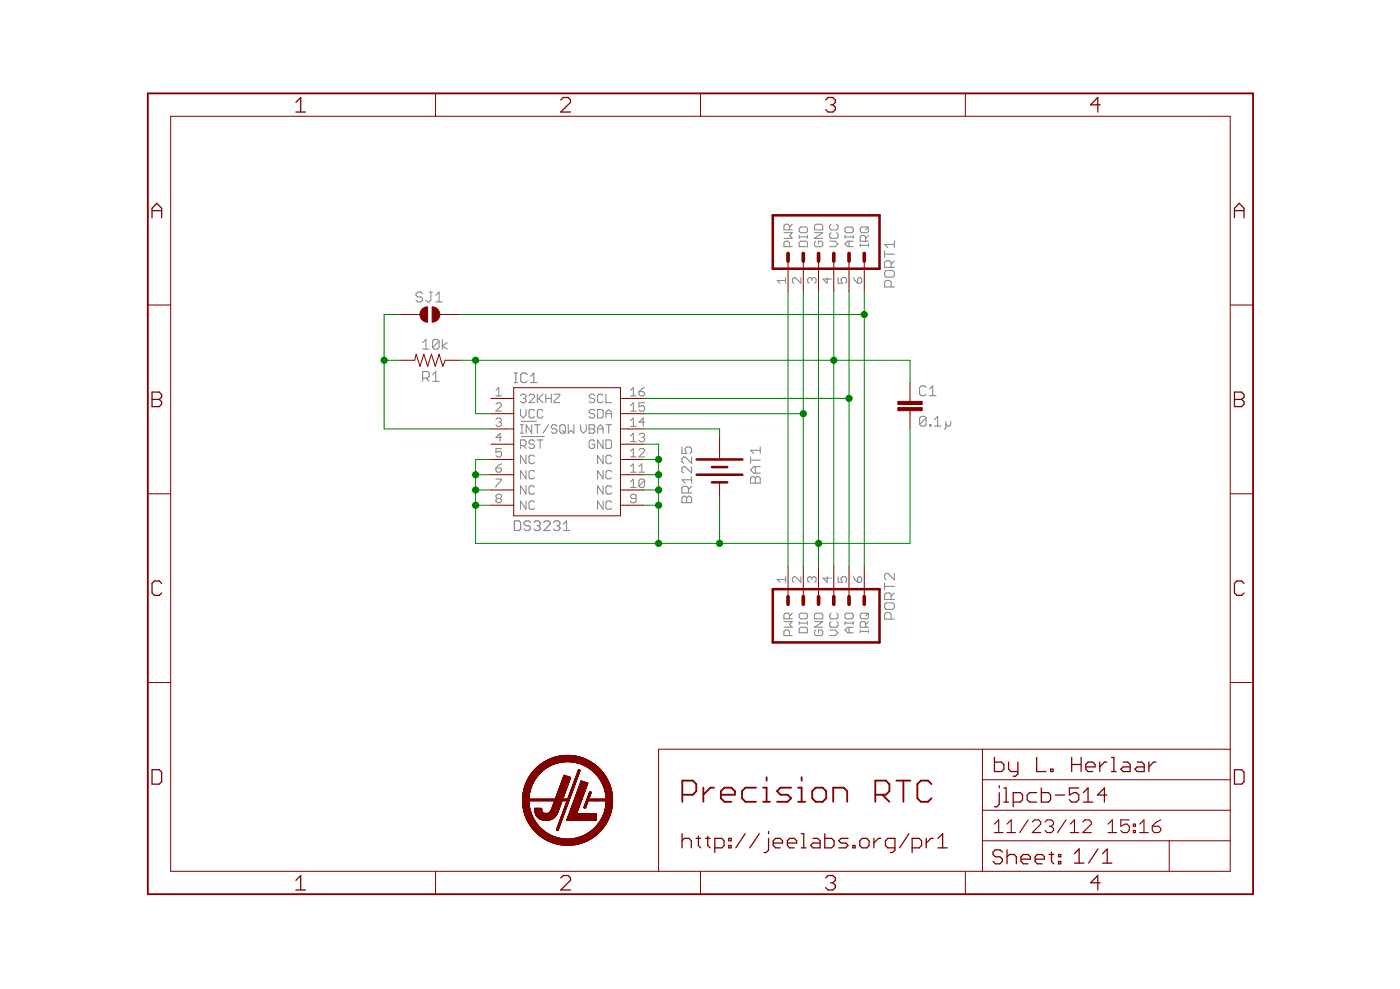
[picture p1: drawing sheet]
<svg xmlns="http://www.w3.org/2000/svg" width="210mm" height="148mm" viewBox="0 0 210 148" stroke-linecap="round" stroke-linejoin="round" font-family="sans-serif">
<g fill="#808080" stroke="#808080" stroke-width=".15">
<path d="M137.9 62.6v1z"/>
<path d="M137.9 62.6l.2-.2z"/>
<path d="M138.1 62.4h.5z"/>
<path d="M138.6 62.4l.3 .2z"/>
<path d="M138.9 62.6v1z"/>
<path d="M138.9 63.6l-.3 .2z"/>
<path d="M138.1 63.8h.5z"/>
<path d="M137.9 63.6l.2 .2z"/>
<path d="M137.9 63.6l1-1z"/>
<path d="M139.4 63.6v.2z"/>
<path d="M139.4 63.6h.2z"/>
<path d="M139.6 63.6v.2z"/>
<path d="M139.4 63.8h.2z"/>
<path d="M140.1 62.9l.5-.5z"/>
<path d="M140.6 62.4v1.4z"/>
<path d="M140.1 63.8h1z"/>
<path d="M141.8 63.1v.5z"/>
<path d="M141.8 63.6l.2 .2z"/>
<path d="M142 63.8h.3z"/>
<path d="M142.3 63.8l.2-.2z"/>
<path d="M142.5 63.1v.5z"/>
<path d="M141.8 63.6v.5z"/>
<path d="M141.8 64.1l-.2 .2z"/>
<path d="M102.2 75.3h1.5z"/>
<path d="M102.2 74.6v.7z"/>
<path d="M102.5 74.3l-.3 .3z"/>
<path d="M102.5 74.3h.2z"/>
<path d="M102.7 74.3l.3 .3z"/>
<path d="M103 74.6l.2-.3z"/>
<path d="M103.2 74.3h.2z"/>
<path d="M103.4 74.3l.3 .3z"/>
<path d="M103.7 74.6v.7z"/>
<path d="M103 74.6v.7z"/>
<path d="M102.2 73.9h1.5z"/>
<path d="M102.2 73.1v.8z"/>
<path d="M102.5 72.9l-.3 .2z"/>
<path d="M102.5 72.9h.5z"/>
<path d="M103 72.9l.2 .2z"/>
<path d="M103.2 73.1v.8z"/>
<path d="M103.7 72.9l-.5 .5z"/>
<path d="M102.2 71.9l.5 .5z"/>
<path d="M102.2 71.9h1.5z"/>
<path d="M103.7 71.4v1z"/>
<path d="M103.7 69.9v1z"/>
<path d="M102.7 69.9l1 1z"/>
<path d="M102.5 69.9h.2z"/>
<path d="M102.5 69.9l-.3 .3z"/>
<path d="M102.2 70.2v.5z"/>
<path d="M102.2 70.7l.3 .2z"/>
<path d="M103.7 68.5v.9z"/>
<path d="M102.7 68.5l1 .9z"/>
<path d="M102.5 68.5h.2z"/>
<path d="M102.5 68.5l-.3 .2z"/>
<path d="M102.2 68.7v.5z"/>
<path d="M102.2 69.2l.3 .2z"/>
<path d="M102.2 67v.9z"/>
<path d="M102.2 67.9h.8z"/>
<path d="M102.7 67.5l.3 .4z"/>
<path d="M102.7 67.2v.3z"/>
<path d="M103 67l-.3 .2z"/>
<path d="M103 67h.4z"/>
<path d="M103.4 67l.3 .2z"/>
<path d="M103.7 67.2v.5z"/>
<path d="M103.4 67.9l.3-.2z"/>
<path d="M63.4 51.3l.5-.5z"/>
<path d="M63.9 50.8v1.5z"/>
<path d="M63.4 52.3h.9z"/>
<path d="M64.9 51.1v1z"/>
<path d="M65.1 50.8l-.2 .3z"/>
<path d="M65.1 50.8h.5z"/>
<path d="M65.6 50.8l.2 .3z"/>
<path d="M65.8 51.1v1z"/>
<path d="M65.6 52.3l.2-.2z"/>
<path d="M65.1 52.3h.5z"/>
<path d="M64.9 52.1l.2 .2z"/>
<path d="M65.8 51.1l-.9 1z"/>
<path d="M66.3 50.8v1.5z"/>
<path d="M66.3 51.8l.8 .5z"/>
<path d="M66.3 51.8l.8-.5z"/>
<path d="M117.5 37h1.3z"/>
<path d="M117.5 36.3v.7z"/>
<path d="M117.5 36.3l.3-.2z"/>
<path d="M117.8 36.1h.4z"/>
<path d="M118.2 36.1l.2 .2z"/>
<path d="M118.4 36.3v.7z"/>
<path d="M117.5 35.7h1.3z"/>
<path d="M118.4 35.3l.4 .4z"/>
<path d="M118.4 35.3l.4-.4z"/>
<path d="M117.5 34.9h1.3z"/>
<path d="M117.5 34.4h1.3z"/>
<path d="M117.5 33.8v.6z"/>
<path d="M117.5 33.8l.3-.2z"/>
<path d="M117.8 33.6h.4z"/>
<path d="M118.2 33.6l.2 .2z"/>
<path d="M118.4 33.8v.6z"/>
<path d="M118.4 34l.4-.4z"/>
<path d="M116.5 42l.4 .4z"/>
<path d="M116.5 42h1.3z"/>
<path d="M117.8 41.6v.8z"/>
<path d="M119.8 37h1.3z"/>
<path d="M121.1 36.3v.7z"/>
<path d="M120.9 36.1l.2 .2z"/>
<path d="M120 36.1h.9z"/>
<path d="M120 36.1l-.2 .2z"/>
<path d="M119.8 36.3v.7z"/>
<path d="M121.1 35.3v.4z"/>
<path d="M119.8 35.5h1.3z"/>
<path d="M119.8 35.3v.4z"/>
<path d="M119.8 34.2v.4z"/>
<path d="M119.8 34.6l.2 .3z"/>
<path d="M120 34.9h.9z"/>
<path d="M120.9 34.9l.2-.3z"/>
<path d="M121.1 34.2v.4z"/>
<path d="M120.9 34l.2 .2z"/>
<path d="M120 34h.9z"/>
<path d="M120 34l-.2 .2z"/>
<path d="M120.1 41.6v.8z"/>
<path d="M119.2 41.6l.9 .8z"/>
<path d="M119 41.6h.2z"/>
<path d="M118.8 41.8l.2-.2z"/>
<path d="M118.8 41.8v.4z"/>
<path d="M118.8 42.2l.2 .2z"/>
<path d="M122.3 36.1l-.2 .2z"/>
<path d="M122.1 36.3v.4z"/>
<path d="M122.1 36.7l.2 .3z"/>
<path d="M122.3 37h.8z"/>
<path d="M123.1 37l.3-.3z"/>
<path d="M123.4 36.3v.4z"/>
<path d="M123.1 36.1l.3 .2z"/>
<path d="M122.7 36.1h.4z"/>
<path d="M122.7 36.1v.4z"/>
<path d="M122.1 35.7h1.3z"/>
<path d="M122.1 35.7l1.3-.8z"/>
<path d="M122.1 34.9h1.3z"/>
<path d="M122.1 34.4h1.3z"/>
<path d="M123.4 33.8v.6z"/>
<path d="M123.1 33.6l.3 .2z"/>
<path d="M122.3 33.6h.8z"/>
<path d="M122.3 33.6l-.2 .2z"/>
<path d="M122.1 33.8v.6z"/>
<path d="M121.1 42.2l.2 .2z"/>
<path d="M121.1 41.8v.4z"/>
<path d="M121.1 41.8l.2-.2z"/>
<path d="M121.3 41.6h.2z"/>
<path d="M121.5 41.6l.2 .2z"/>
<path d="M121.7 41.8v.2z"/>
<path d="M121.7 41.8l.2-.2z"/>
<path d="M121.9 41.6h.3z"/>
<path d="M122.2 41.6l.2 .2z"/>
<path d="M122.4 41.8v.4z"/>
<path d="M122.4 42.2l-.2 .2z"/>
<path d="M124.4 37h.8z"/>
<path d="M125.2 37l.4-.5z"/>
<path d="M125.2 36.1l.4 .4z"/>
<path d="M124.4 36.1h.8z"/>
<path d="M124.6 34.9l-.2 .2z"/>
<path d="M124.4 35.1v.4z"/>
<path d="M124.4 35.5l.2 .2z"/>
<path d="M124.6 35.7h.8z"/>
<path d="M125.4 35.7l.2-.2z"/>
<path d="M125.6 35.1v.4z"/>
<path d="M125.4 34.9l.2 .2z"/>
<path d="M124.6 33.6l-.2 .2z"/>
<path d="M124.4 33.8v.4z"/>
<path d="M124.4 34.2l.2 .2z"/>
<path d="M124.6 34.4h.8z"/>
<path d="M125.4 34.4l.2-.2z"/>
<path d="M125.6 33.8v.4z"/>
<path d="M125.4 33.6l.2 .2z"/>
<path d="M123.4 41.8h1.3z"/>
<path d="M123.4 41.8l.6 .6z"/>
<path d="M124 41.6v.8z"/>
<path d="M127.1 37h.8z"/>
<path d="M126.7 36.5l.4 .5z"/>
<path d="M126.7 36.5l.4-.4z"/>
<path d="M127.1 36.1h.8z"/>
<path d="M127.3 36.1v.9z"/>
<path d="M127.9 35.3v.4z"/>
<path d="M126.7 35.5h1.2z"/>
<path d="M126.7 35.3v.4z"/>
<path d="M126.7 34.2v.4z"/>
<path d="M126.7 34.6l.2 .3z"/>
<path d="M126.9 34.9h.8z"/>
<path d="M127.7 34.9l.2-.3z"/>
<path d="M127.9 34.2v.4z"/>
<path d="M127.7 34l.2 .2z"/>
<path d="M126.9 34h.8z"/>
<path d="M126.9 34l-.2 .2z"/>
<path d="M125.7 41.6v.8z"/>
<path d="M125.7 42.4h.6z"/>
<path d="M126.1 42l.2 .4z"/>
<path d="M126.1 41.8v.2z"/>
<path d="M126.1 41.8l.2-.2z"/>
<path d="M126.3 41.6h.4z"/>
<path d="M126.7 41.6l.2 .2z"/>
<path d="M126.9 41.8v.4z"/>
<path d="M126.7 42.4l.2-.2z"/>
<path d="M130.2 36.5v.5z"/>
<path d="M129 36.7h1.2z"/>
<path d="M129 36.5v.5z"/>
<path d="M129 36.1h1.2z"/>
<path d="M129 35.5v.6z"/>
<path d="M129.2 35.3l-.2 .2z"/>
<path d="M129.2 35.3h.4z"/>
<path d="M129.6 35.3l.2 .2z"/>
<path d="M129.8 35.5v.6z"/>
<path d="M129.8 35.7l.4-.4z"/>
<path d="M129.2 34.9h.8z"/>
<path d="M129 34.6l.2 .3z"/>
<path d="M129 34.2v.4z"/>
<path d="M129.2 34l-.2 .2z"/>
<path d="M129.2 34h.8z"/>
<path d="M130 34l.2 .2z"/>
<path d="M130.2 34.2v.4z"/>
<path d="M130.2 34.6l-.2 .3z"/>
<path d="M129.8 34.4l.4-.4z"/>
<path d="M128 41.6l.2 .4z"/>
<path d="M128.2 42l.4 .4z"/>
<path d="M128.6 42.4h.4z"/>
<path d="M129.2 42.2l-.2 .2z"/>
<path d="M129.2 41.8v.4z"/>
<path d="M129 41.6l.2 .2z"/>
<path d="M128.8 41.6h.2z"/>
<path d="M128.8 41.6l-.2 .2z"/>
<path d="M128.6 41.8v.6z"/>
<path d="M132.6 43h1.5z"/>
<path d="M132.6 42.2v.8z"/>
<path d="M132.6 42.2l.3-.2z"/>
<path d="M132.9 42h.4z"/>
<path d="M133.3 42l.3 .2z"/>
<path d="M133.6 42.2v.8z"/>
<path d="M132.6 40.8v.5z"/>
<path d="M132.6 41.3l.3 .2z"/>
<path d="M132.9 41.5h1z"/>
<path d="M133.9 41.5l.2-.2z"/>
<path d="M134.1 40.8v.5z"/>
<path d="M133.9 40.5l.2 .3z"/>
<path d="M132.9 40.5h1z"/>
<path d="M132.9 40.5l-.3 .3z"/>
<path d="M132.6 40h1.5z"/>
<path d="M132.6 39.3v.7z"/>
<path d="M132.6 39.3l.3-.2z"/>
<path d="M132.9 39.1h.4z"/>
<path d="M133.3 39.1l.3 .2z"/>
<path d="M133.6 39.3v.7z"/>
<path d="M133.6 39.6l.5-.5z"/>
<path d="M132.6 38.1h1.5z"/>
<path d="M132.6 37.6v1z"/>
<path d="M132.6 36.6l.5 .5z"/>
<path d="M132.6 36.6h1.5z"/>
<path d="M134.1 36.1v1z"/>
<path d="M117.5 95.2h1.3z"/>
<path d="M117.5 94.6v.6z"/>
<path d="M117.5 94.6l.3-.2z"/>
<path d="M117.8 94.4h.4z"/>
<path d="M118.2 94.4l.2 .2z"/>
<path d="M118.4 94.6v.6z"/>
<path d="M117.5 94h1.3z"/>
<path d="M118.4 93.6l.4 .4z"/>
<path d="M118.4 93.6l.4-.5z"/>
<path d="M117.5 93.1h1.3z"/>
<path d="M117.5 92.7h1.3z"/>
<path d="M117.5 92.1v.6z"/>
<path d="M117.5 92.1l.3-.2z"/>
<path d="M117.8 91.9h.4z"/>
<path d="M118.2 91.9l.2 .2z"/>
<path d="M118.4 92.1v.6z"/>
<path d="M118.4 92.3l.4-.4z"/>
<path d="M116.5 86.8l.4 .4z"/>
<path d="M116.5 86.8h1.3z"/>
<path d="M117.8 86.4v.8z"/>
<path d="M119.8 94.8h1.3z"/>
<path d="M121.1 94.2v.6z"/>
<path d="M120.9 94l.2 .2z"/>
<path d="M120 94h.9z"/>
<path d="M119.8 94.2l.2-.2z"/>
<path d="M119.8 94.2v.6z"/>
<path d="M121.1 93.1v.5z"/>
<path d="M119.8 93.3h1.3z"/>
<path d="M119.8 93.1v.5z"/>
<path d="M119.8 92.1v.4z"/>
<path d="M119.8 92.5l.2 .2z"/>
<path d="M120 92.7h.9z"/>
<path d="M120.9 92.7l.2-.2z"/>
<path d="M121.1 92.1v.4z"/>
<path d="M120.9 91.9l.2 .2z"/>
<path d="M120 91.9h.9z"/>
<path d="M120 91.9l-.2 .2z"/>
<path d="M120.1 86.4v.8z"/>
<path d="M119.2 86.4l.9 .8z"/>
<path d="M119 86.4h.2z"/>
<path d="M119 86.4l-.2 .2z"/>
<path d="M118.8 86.6v.4z"/>
<path d="M118.8 87l.2 .2z"/>
<path d="M122.1 94.6l.2-.2z"/>
<path d="M122.1 94.6v.4z"/>
<path d="M122.1 95l.2 .2z"/>
<path d="M122.3 95.2h.8z"/>
<path d="M123.1 95.2l.3-.2z"/>
<path d="M123.4 94.6v.4z"/>
<path d="M123.1 94.4l.3 .2z"/>
<path d="M122.7 94.4h.4z"/>
<path d="M122.7 94.4v.4z"/>
<path d="M122.1 94h1.3z"/>
<path d="M122.1 94l1.3-.9z"/>
<path d="M122.1 93.1h1.3z"/>
<path d="M122.1 92.7h1.3z"/>
<path d="M123.4 92.1v.6z"/>
<path d="M123.1 91.9l.3 .2z"/>
<path d="M122.3 91.9h.8z"/>
<path d="M122.3 91.9l-.2 .2z"/>
<path d="M122.1 92.1v.6z"/>
<path d="M121.1 87l.2 .2z"/>
<path d="M121.1 86.6v.4z"/>
<path d="M121.1 86.6l.2-.2z"/>
<path d="M121.3 86.4h.2z"/>
<path d="M121.5 86.4l.2 .2z"/>
<path d="M121.7 86.6v.2z"/>
<path d="M121.7 86.6l.2-.2z"/>
<path d="M121.9 86.4h.3z"/>
<path d="M122.2 86.4l.2 .2z"/>
<path d="M122.4 86.6v.4z"/>
<path d="M122.2 87.2l.2-.2z"/>
<path d="M124.4 95.2h.8z"/>
<path d="M125.2 95.2l.4-.4z"/>
<path d="M125.2 94.4l.4 .4z"/>
<path d="M124.4 94.4h.8z"/>
<path d="M124.6 93.1l-.2 .2z"/>
<path d="M124.4 93.3v.5z"/>
<path d="M124.4 93.8l.2 .2z"/>
<path d="M124.6 94h.8z"/>
<path d="M125.4 94l.2-.2z"/>
<path d="M125.6 93.3v.5z"/>
<path d="M125.4 93.1l.2 .2z"/>
<path d="M124.6 91.9l-.2 .2z"/>
<path d="M124.4 92.1v.4z"/>
<path d="M124.4 92.5l.2 .2z"/>
<path d="M124.6 92.7h.8z"/>
<path d="M125.4 92.7l.2-.2z"/>
<path d="M125.6 92.1v.4z"/>
<path d="M125.4 91.9l.2 .2z"/>
<path d="M123.4 86.6h1.3z"/>
<path d="M123.4 86.6l.6 .6z"/>
<path d="M124 86.4v.8z"/>
<path d="M127.1 94.8h.8z"/>
<path d="M126.7 94.4l.4 .4z"/>
<path d="M126.7 94.4l.4-.4z"/>
<path d="M127.1 94h.8z"/>
<path d="M127.3 94v.8z"/>
<path d="M127.9 93.1v.5z"/>
<path d="M126.7 93.3h1.2z"/>
<path d="M126.7 93.1v.5z"/>
<path d="M126.7 92.1v.4z"/>
<path d="M126.7 92.5l.2 .2z"/>
<path d="M126.9 92.7h.8z"/>
<path d="M127.7 92.7l.2-.2z"/>
<path d="M127.9 92.1v.4z"/>
<path d="M127.7 91.9l.2 .2z"/>
<path d="M126.9 91.9h.8z"/>
<path d="M126.9 91.9l-.2 .2z"/>
<path d="M125.7 86.4v.8z"/>
<path d="M125.7 87.2h.6z"/>
<path d="M126.1 86.8l.2 .4z"/>
<path d="M126.1 86.6v.2z"/>
<path d="M126.1 86.6l.2-.2z"/>
<path d="M126.3 86.4h.4z"/>
<path d="M126.7 86.4l.2 .2z"/>
<path d="M126.9 86.6v.4z"/>
<path d="M126.7 87.2l.2-.2z"/>
<path d="M130.2 94.4v.4z"/>
<path d="M129 94.6h1.2z"/>
<path d="M129 94.4v.4z"/>
<path d="M129 94h1.2z"/>
<path d="M129 93.3v.7z"/>
<path d="M129.2 93.1l-.2 .2z"/>
<path d="M129.2 93.1h.4z"/>
<path d="M129.6 93.1l.2 .2z"/>
<path d="M129.8 93.3v.7z"/>
<path d="M129.8 93.6l.4-.5z"/>
<path d="M129.2 92.7h.8z"/>
<path d="M129 92.5l.2 .2z"/>
<path d="M129 92.1v.4z"/>
<path d="M129.2 91.9l-.2 .2z"/>
<path d="M129.2 91.9h.8z"/>
<path d="M130 91.9l.2 .2z"/>
<path d="M130.2 92.1v.4z"/>
<path d="M130.2 92.5l-.2 .2z"/>
<path d="M129.8 92.3l.4-.4z"/>
<path d="M128 86.4l.2 .4z"/>
<path d="M128.2 86.8l.4 .4z"/>
<path d="M128.6 87.2h.4z"/>
<path d="M129 87.2l.2-.2z"/>
<path d="M129.2 86.6v.4z"/>
<path d="M129 86.4l.2 .2z"/>
<path d="M128.8 86.4h.2z"/>
<path d="M128.8 86.4l-.2 .2z"/>
<path d="M128.6 86.6v.6z"/>
<path d="M132.6 92.8h1.5z"/>
<path d="M132.6 92v.8z"/>
<path d="M132.9 91.8l-.3 .2z"/>
<path d="M132.9 91.8h.4z"/>
<path d="M133.3 91.8l.3 .2z"/>
<path d="M133.6 92v.8z"/>
<path d="M132.6 90.6v.4z"/>
<path d="M132.6 91l.3 .3z"/>
<path d="M132.9 91.3h1z"/>
<path d="M134.1 91l-.2 .3z"/>
<path d="M134.1 90.6v.4z"/>
<path d="M133.9 90.3l.2 .3z"/>
<path d="M132.9 90.3h1z"/>
<path d="M132.9 90.3l-.3 .3z"/>
<path d="M132.6 89.8h1.5z"/>
<path d="M132.6 89.1v.7z"/>
<path d="M132.6 89.1l.3-.3z"/>
<path d="M132.9 88.8h.4z"/>
<path d="M133.3 88.8l.3 .3z"/>
<path d="M133.6 89.1v.7z"/>
<path d="M133.6 89.3l.5-.5z"/>
<path d="M132.6 87.8h1.5z"/>
<path d="M132.6 87.4v.9z"/>
<path d="M134.1 85.9v1z"/>
<path d="M133.1 85.9l1 1z"/>
<path d="M132.9 85.9h.2z"/>
<path d="M132.9 85.9l-.3 .2z"/>
<path d="M132.6 86.1v.5z"/>
<path d="M132.6 86.6l.3 .3z"/>
<path d="M138.6 57.8l.3 .3z"/>
<path d="M138.1 57.8h.5z"/>
<path d="M138.1 57.8l-.2 .3z"/>
<path d="M137.9 58.1v.9z"/>
<path d="M137.9 59l.2 .3z"/>
<path d="M138.1 59.3h.5z"/>
<path d="M138.9 59l-.3 .3z"/>
<path d="M139.4 58.3l.4-.5z"/>
<path d="M139.8 57.8v1.5z"/>
<path d="M139.4 59.3h.9z"/>
<path d="M112.5 72.4h1.5z"/>
<path d="M112.5 71.6v.8z"/>
<path d="M112.5 71.6l.3-.2z"/>
<path d="M112.8 71.4h.2z"/>
<path d="M113 71.4l.2 .2z"/>
<path d="M113.2 71.6l.3-.2z"/>
<path d="M113.5 71.4h.2z"/>
<path d="M113.7 71.4l.3 .2z"/>
<path d="M114 71.6v.8z"/>
<path d="M113.2 71.6v.8z"/>
<path d="M113 70.9h1z"/>
<path d="M112.5 70.4l.5 .5z"/>
<path d="M112.5 70.4l.5-.5z"/>
<path d="M113 69.9h1z"/>
<path d="M113.2 69.9v1z"/>
<path d="M112.5 68.9h1.5z"/>
<path d="M112.5 68.5v.9z"/>
<path d="M112.5 67.5l.5 .4z"/>
<path d="M112.5 67.5h1.5z"/>
<path d="M114 67v.9z"/>
<path d="M78 59.3l.3-.2z"/>
<path d="M78.3 59.1h.4z"/>
<path d="M78.7 59.1l.2 .2z"/>
<path d="M78.9 59.3v.2z"/>
<path d="M78.9 59.5l-.2 .2z"/>
<path d="M78.5 59.7h.2z"/>
<path d="M78.7 59.7l.2 .2z"/>
<path d="M78.9 59.9v.2z"/>
<path d="M78.9 60.1l-.2 .2z"/>
<path d="M78.3 60.3h.4z"/>
<path d="M78 60.1l.3 .2z"/>
<path d="M79.3 60.3h.8z"/>
<path d="M80.1 59.5l-.8 .8z"/>
<path d="M80.1 59.3v.2z"/>
<path d="M79.9 59.1l.2 .2z"/>
<path d="M79.5 59.1h.4z"/>
<path d="M79.5 59.1l-.2 .2z"/>
<path d="M80.6 59.1v1.2z"/>
<path d="M81.4 59.1l-.8 .8z"/>
<path d="M80.8 59.7l.6 .6z"/>
<path d="M81.8 59.1v1.2z"/>
<path d="M81.8 59.7h.9z"/>
<path d="M82.7 59.1v1.2z"/>
<path d="M83.1 59.1h.8z"/>
<path d="M83.9 59.1v.2z"/>
<path d="M83.9 59.3l-.8 .8z"/>
<path d="M83.1 60.1v.2z"/>
<path d="M83.1 60.3h.8z"/>
<path d="M74.4 58.5l.4-.4z"/>
<path d="M74.8 58.1v1.2z"/>
<path d="M74.4 59.3h.8z"/>
<path d="M78 61.3v.9z"/>
<path d="M78 62.2l.5 .4z"/>
<path d="M78.9 62.2l-.4 .4z"/>
<path d="M78.9 61.3v.9z"/>
<path d="M79.9 61.3l.2 .3z"/>
<path d="M79.5 61.3h.4z"/>
<path d="M79.5 61.3l-.2 .3z"/>
<path d="M79.3 61.6v.8z"/>
<path d="M79.3 62.4l.2 .2z"/>
<path d="M79.5 62.6h.4z"/>
<path d="M79.9 62.6l.2-.2z"/>
<path d="M81.2 61.3l.2 .3z"/>
<path d="M80.8 61.3h.4z"/>
<path d="M80.8 61.3l-.2 .3z"/>
<path d="M80.6 61.6v.8z"/>
<path d="M80.6 62.4l.2 .2z"/>
<path d="M80.8 62.6h.4z"/>
<path d="M81.2 62.6l.2-.2z"/>
<path d="M74.4 61.6h.8z"/>
<path d="M74.4 61.6l.8-.8z"/>
<path d="M75.2 60.6v.2z"/>
<path d="M75 60.3l.2 .3z"/>
<path d="M74.6 60.3h.4z"/>
<path d="M74.6 60.3l-.2 .3z"/>
<path d="M78 64.9h.5z"/>
<path d="M78.3 63.6v1.3z"/>
<path d="M78 63.6h.5z"/>
<path d="M78.9 63.6v1.3z"/>
<path d="M78.9 63.6l.8 1.3z"/>
<path d="M79.7 63.6v1.3z"/>
<path d="M80.6 63.6v1.3z"/>
<path d="M80.1 63.6h.9z"/>
<path d="M82.3 63.6l-.9 1.3z"/>
<path d="M83.3 63.6l.2 .2z"/>
<path d="M82.9 63.6h.4z"/>
<path d="M82.9 63.6l-.2 .2z"/>
<path d="M82.7 63.8v.3z"/>
<path d="M82.7 64.1l.2 .2z"/>
<path d="M82.9 64.3h.4z"/>
<path d="M83.3 64.3l.2 .2z"/>
<path d="M83.5 64.5v.2z"/>
<path d="M83.3 64.9l.2-.2z"/>
<path d="M82.9 64.9h.4z"/>
<path d="M82.7 64.7l.2 .2z"/>
<path d="M83.9 63.8v.9z"/>
<path d="M83.9 63.8l.2-.2z"/>
<path d="M84.1 63.6h.5z"/>
<path d="M84.6 63.6l.2 .2z"/>
<path d="M84.8 63.8v.9z"/>
<path d="M84.6 64.9l.2-.2z"/>
<path d="M84.1 64.9h.5z"/>
<path d="M83.9 64.7l.2 .2z"/>
<path d="M84.3 64.5l.5 .4z"/>
<path d="M85.2 63.6v1.3z"/>
<path d="M85.2 64.9l.4-.4z"/>
<path d="M85.6 64.5l.4 .4z"/>
<path d="M86 63.6v1.3z"/>
<path d="M74.4 62.8l.2-.2z"/>
<path d="M74.6 62.6h.4z"/>
<path d="M75 62.6l.2 .2z"/>
<path d="M75.2 62.8v.2z"/>
<path d="M75.2 63l-.2 .2z"/>
<path d="M74.8 63.2h.2z"/>
<path d="M75 63.2l.2 .3z"/>
<path d="M75.2 63.5v.2z"/>
<path d="M75.2 63.7l-.2 .2z"/>
<path d="M74.6 63.9h.4z"/>
<path d="M74.4 63.7l.2 .2z"/>
<path d="M78 65.9v1.3z"/>
<path d="M78 65.9h.7z"/>
<path d="M78.7 65.9l.2 .2z"/>
<path d="M78.9 66.1v.4z"/>
<path d="M78.9 66.5l-.2 .3z"/>
<path d="M78 66.8h.7z"/>
<path d="M78.5 66.8l.4 .4z"/>
<path d="M79.9 65.9l.2 .2z"/>
<path d="M79.5 65.9h.4z"/>
<path d="M79.5 65.9l-.2 .2z"/>
<path d="M79.3 66.1v.2z"/>
<path d="M79.3 66.3l.2 .2z"/>
<path d="M79.5 66.5h.4z"/>
<path d="M79.9 66.5l.2 .3z"/>
<path d="M80.1 66.8v.2z"/>
<path d="M80.1 67l-.2 .2z"/>
<path d="M79.5 67.2h.4z"/>
<path d="M79.3 67l.2 .2z"/>
<path d="M81 65.9v1.3z"/>
<path d="M80.6 65.9h.8z"/>
<path d="M75 64.9v1.3z"/>
<path d="M75 64.9l-.6 .6z"/>
<path d="M74.4 65.5h.8z"/>
<path d="M78 68.2v1.3z"/>
<path d="M78 68.2l.9 1.3z"/>
<path d="M78.9 68.2v1.3z"/>
<path d="M79.9 68.2l.2 .2z"/>
<path d="M79.5 68.2h.4z"/>
<path d="M79.5 68.2l-.2 .2z"/>
<path d="M79.3 68.4v.9z"/>
<path d="M79.3 69.3l.2 .2z"/>
<path d="M79.5 69.5h.4z"/>
<path d="M80.1 69.3l-.2 .2z"/>
<path d="M74.4 67.2h.8z"/>
<path d="M74.4 67.2v.6z"/>
<path d="M74.4 67.8l.4-.2z"/>
<path d="M74.8 67.6h.2z"/>
<path d="M75 67.6l.2 .2z"/>
<path d="M75.2 67.8v.4z"/>
<path d="M75 68.5l.2-.3z"/>
<path d="M74.6 68.5h.4z"/>
<path d="M74.4 68.2l.2 .3z"/>
<path d="M78 70.5v1.2z"/>
<path d="M78 70.5l.9 1.2z"/>
<path d="M78.9 70.5v1.2z"/>
<path d="M79.9 70.5l.2 .2z"/>
<path d="M79.5 70.5h.4z"/>
<path d="M79.5 70.5l-.2 .2z"/>
<path d="M79.3 70.7v.8z"/>
<path d="M79.3 71.5l.2 .2z"/>
<path d="M79.5 71.7h.4z"/>
<path d="M79.9 71.7l.2-.2z"/>
<path d="M74.8 69.7l.4-.2z"/>
<path d="M74.8 69.7l-.4 .4z"/>
<path d="M74.4 70.1v.4z"/>
<path d="M74.4 70.5l.2 .2z"/>
<path d="M74.6 70.7h.4z"/>
<path d="M75 70.7l.2-.2z"/>
<path d="M75.2 70.3v.2z"/>
<path d="M75 70.1l.2 .2z"/>
<path d="M74.4 70.1h.6z"/>
<path d="M78 72.8v1.2z"/>
<path d="M78 72.8l.9 1.2z"/>
<path d="M78.9 72.8v1.2z"/>
<path d="M79.9 72.8l.2 .2z"/>
<path d="M79.5 72.8h.4z"/>
<path d="M79.5 72.8l-.2 .2z"/>
<path d="M79.3 73v.8z"/>
<path d="M79.3 73.8l.2 .2z"/>
<path d="M79.5 74h.4z"/>
<path d="M79.9 74l.2-.2z"/>
<path d="M74.4 71.8h.8z"/>
<path d="M75.2 71.8v.2z"/>
<path d="M75.2 72l-.8 .8z"/>
<path d="M74.4 72.8v.2z"/>
<path d="M78 75.1v1.2z"/>
<path d="M78 75.1l.9 1.2z"/>
<path d="M78.9 75.1v1.2z"/>
<path d="M79.9 75.1l.2 .2z"/>
<path d="M79.5 75.1h.4z"/>
<path d="M79.5 75.1l-.2 .2z"/>
<path d="M79.3 75.3v.8z"/>
<path d="M79.3 76.1l.2 .2z"/>
<path d="M79.5 76.3h.4z"/>
<path d="M79.9 76.3l.2-.2z"/>
<path d="M74.4 74.3l.2-.3z"/>
<path d="M74.6 74h.4z"/>
<path d="M75 74l.2 .3z"/>
<path d="M75.2 74.3v.2z"/>
<path d="M75.2 74.5l-.2 .2z"/>
<path d="M75 74.7l.2 .2z"/>
<path d="M75.2 74.9v.2z"/>
<path d="M75.2 75.1l-.2 .2z"/>
<path d="M74.6 75.3h.4z"/>
<path d="M74.4 75.1l.2 .2z"/>
<path d="M74.4 74.9v.2z"/>
<path d="M74.4 74.9l.2-.2z"/>
<path d="M74.4 74.5l.2 .2z"/>
<path d="M74.4 74.3v.2z"/>
<path d="M74.6 74.7h.4z"/>
<path d="M89.6 75.1v1.2z"/>
<path d="M89.6 75.1l.8 1.2z"/>
<path d="M90.4 75.1v1.2z"/>
<path d="M91.5 75.1l.2 .2z"/>
<path d="M91.1 75.1h.4z"/>
<path d="M91.1 75.1l-.3 .2z"/>
<path d="M90.8 75.3v.8z"/>
<path d="M90.8 76.1l.3 .2z"/>
<path d="M91.1 76.3h.4z"/>
<path d="M91.5 76.3l.2-.2z"/>
<path d="M94.5 75.1l.2 .2z"/>
<path d="M94.7 75.3h.5z"/>
<path d="M95.2 75.3l.2-.2z"/>
<path d="M95.4 74.3v.8z"/>
<path d="M95.2 74l.2 .3z"/>
<path d="M94.7 74h.5z"/>
<path d="M94.7 74l-.2 .3z"/>
<path d="M94.5 74.3v.2z"/>
<path d="M94.5 74.5l.2 .2z"/>
<path d="M94.7 74.7h.7z"/>
<path d="M89.6 72.8v1.2z"/>
<path d="M89.6 72.8l.8 1.2z"/>
<path d="M90.4 72.8v1.2z"/>
<path d="M91.5 72.8l.2 .2z"/>
<path d="M91.1 72.8h.4z"/>
<path d="M91.1 72.8l-.3 .2z"/>
<path d="M90.8 73v.8z"/>
<path d="M90.8 73.8l.3 .2z"/>
<path d="M91.1 74h.4z"/>
<path d="M91.5 74l.2-.2z"/>
<path d="M94.5 72.2l.5-.4z"/>
<path d="M95 71.8v1.2z"/>
<path d="M94.5 73h.9z"/>
<path d="M95.8 72v.8z"/>
<path d="M95.8 72l.2-.2z"/>
<path d="M96 71.8h.4z"/>
<path d="M96.4 71.8l.2 .2z"/>
<path d="M96.6 72v.8z"/>
<path d="M96.6 72.8l-.2 .2z"/>
<path d="M96 73h.4z"/>
<path d="M95.8 72.8l.2 .2z"/>
<path d="M95.8 72.8l.8-.8z"/>
<path d="M89.6 70.5v1.2z"/>
<path d="M89.6 70.5l.8 1.2z"/>
<path d="M90.4 70.5v1.2z"/>
<path d="M91.5 70.5l.2 .2z"/>
<path d="M91.1 70.5h.4z"/>
<path d="M90.8 70.7l.3-.2z"/>
<path d="M90.8 70.7v.8z"/>
<path d="M90.8 71.5l.3 .2z"/>
<path d="M91.1 71.7h.4z"/>
<path d="M91.5 71.7l.2-.2z"/>
<path d="M94.5 69.9l.5-.4z"/>
<path d="M95 69.5v1.2z"/>
<path d="M94.5 70.7h.9z"/>
<path d="M95.8 69.9l.4-.4z"/>
<path d="M96.2 69.5v1.2z"/>
<path d="M95.8 70.7h.8z"/>
<path d="M89.6 68.2v1.3z"/>
<path d="M89.6 68.2l.8 1.3z"/>
<path d="M90.4 68.2v1.3z"/>
<path d="M91.5 68.2l.2 .2z"/>
<path d="M91.1 68.2h.4z"/>
<path d="M91.1 68.2l-.3 .2z"/>
<path d="M90.8 68.4v.9z"/>
<path d="M90.8 69.3l.3 .2z"/>
<path d="M91.1 69.5h.4z"/>
<path d="M91.5 69.5l.2-.2z"/>
<path d="M94.5 67.6l.5-.4z"/>
<path d="M95 67.2v1.3z"/>
<path d="M94.5 68.5h.9z"/>
<path d="M95.8 68.5h.8z"/>
<path d="M95.8 68.5l.8-.9z"/>
<path d="M96.6 67.4v.2z"/>
<path d="M96.4 67.2l.2 .2z"/>
<path d="M96 67.2h.4z"/>
<path d="M95.8 67.4l.2-.2z"/>
<path d="M89 65.9l.2 .2z"/>
<path d="M88.5 65.9h.5z"/>
<path d="M88.5 65.9l-.2 .2z"/>
<path d="M88.3 66.1v.9z"/>
<path d="M88.3 67l.2 .2z"/>
<path d="M88.5 67.2h.5z"/>
<path d="M89 67.2l.2-.2z"/>
<path d="M89.2 66.5v.5z"/>
<path d="M88.8 66.5h.4z"/>
<path d="M89.6 65.9v1.3z"/>
<path d="M89.6 65.9l.8 1.3z"/>
<path d="M90.4 65.9v1.3z"/>
<path d="M90.8 65.9v1.3z"/>
<path d="M90.8 67.2h.7z"/>
<path d="M91.5 67.2l.2-.2z"/>
<path d="M91.7 66.1v.9z"/>
<path d="M91.5 65.9l.2 .2z"/>
<path d="M90.8 65.9h.7z"/>
<path d="M94.5 65.3l.5-.4z"/>
<path d="M95 64.9v1.3z"/>
<path d="M94.5 66.2h.9z"/>
<path d="M95.8 65.1l.2-.2z"/>
<path d="M96 64.9h.4z"/>
<path d="M96.4 64.9l.2 .2z"/>
<path d="M96.6 65.1v.2z"/>
<path d="M96.6 65.3l-.2 .2z"/>
<path d="M96.2 65.5h.2z"/>
<path d="M96.4 65.5l.2 .2z"/>
<path d="M96.6 65.7v.3z"/>
<path d="M96.6 66l-.2 .2z"/>
<path d="M96 66.2h.4z"/>
<path d="M95.8 66l.2 .2z"/>
<path d="M87.1 63.6v.9z"/>
<path d="M87.1 64.5l.4 .4z"/>
<path d="M87.5 64.9l.4-.4z"/>
<path d="M87.9 63.6v.9z"/>
<path d="M88.3 63.6v1.3z"/>
<path d="M88.3 63.6h.7z"/>
<path d="M89 63.6l.2 .2z"/>
<path d="M89.2 63.8v.3z"/>
<path d="M89.2 64.1l-.2 .2z"/>
<path d="M89 64.3l.2 .2z"/>
<path d="M89.2 64.5v.2z"/>
<path d="M89.2 64.7l-.2 .2z"/>
<path d="M88.3 64.9h.7z"/>
<path d="M88.3 64.3h.7z"/>
<path d="M89.6 64.1v.8z"/>
<path d="M89.6 64.1l.4-.5z"/>
<path d="M90 63.6l.4 .5z"/>
<path d="M90.4 64.1v.8z"/>
<path d="M89.6 64.3h.8z"/>
<path d="M91.3 63.6v1.3z"/>
<path d="M90.8 63.6h.9z"/>
<path d="M94.5 63l.5-.4z"/>
<path d="M95 62.6v1.3z"/>
<path d="M94.5 63.9h.9z"/>
<path d="M96.4 62.6v1.3z"/>
<path d="M95.8 63.2l.6-.6z"/>
<path d="M95.8 63.2h.8z"/>
<path d="M89 61.3l.2 .3z"/>
<path d="M88.5 61.3h.5z"/>
<path d="M88.5 61.3l-.2 .3z"/>
<path d="M88.3 61.6v.2z"/>
<path d="M88.3 61.8l.2 .2z"/>
<path d="M88.5 62h.5z"/>
<path d="M89 62l.2 .2z"/>
<path d="M89.2 62.2v.2z"/>
<path d="M89.2 62.4l-.2 .2z"/>
<path d="M88.5 62.6h.5z"/>
<path d="M88.3 62.4l.2 .2z"/>
<path d="M89.6 61.3v1.3z"/>
<path d="M89.6 62.6h.6z"/>
<path d="M90.2 62.6l.2-.2z"/>
<path d="M90.4 61.6v.8z"/>
<path d="M90.2 61.3l.2 .3z"/>
<path d="M89.6 61.3h.6z"/>
<path d="M90.8 61.8v.8z"/>
<path d="M90.8 61.8l.5-.5z"/>
<path d="M91.3 61.3l.4 .5z"/>
<path d="M91.7 61.8v.8z"/>
<path d="M90.8 62h.9z"/>
<path d="M94.5 60.8l.5-.5z"/>
<path d="M95 60.3v1.3z"/>
<path d="M94.5 61.6h.9z"/>
<path d="M95.8 60.3h.8z"/>
<path d="M95.8 60.3v.7z"/>
<path d="M95.8 61l.4-.2z"/>
<path d="M96.2 60.8h.2z"/>
<path d="M96.4 60.8l.2 .2z"/>
<path d="M96.6 61v.4z"/>
<path d="M96.6 61.4l-.2 .2z"/>
<path d="M96 61.6h.4z"/>
<path d="M95.8 61.4l.2 .2z"/>
<path d="M89 59.1l.2 .2z"/>
<path d="M88.5 59.1h.5z"/>
<path d="M88.5 59.1l-.2 .2z"/>
<path d="M88.3 59.3v.2z"/>
<path d="M88.3 59.5l.2 .2z"/>
<path d="M88.5 59.7h.5z"/>
<path d="M89 59.7l.2 .2z"/>
<path d="M89.2 59.9v.2z"/>
<path d="M89.2 60.1l-.2 .2z"/>
<path d="M88.5 60.3h.5z"/>
<path d="M88.3 60.1l.2 .2z"/>
<path d="M90.2 59.1l.2 .2z"/>
<path d="M89.8 59.1h.4z"/>
<path d="M89.8 59.1l-.2 .2z"/>
<path d="M89.6 59.3v.8z"/>
<path d="M89.6 60.1l.2 .2z"/>
<path d="M89.8 60.3h.4z"/>
<path d="M90.2 60.3l.2-.2z"/>
<path d="M90.8 59.1v1.2z"/>
<path d="M90.8 60.3h.9z"/>
<path d="M94.5 58.5l.5-.4z"/>
<path d="M95 58.1v1.2z"/>
<path d="M94.5 59.3h.9z"/>
<path d="M96.2 58.3l.4-.2z"/>
<path d="M95.8 58.7l.4-.4z"/>
<path d="M95.8 58.7v.4z"/>
<path d="M95.8 59.1l.2 .2z"/>
<path d="M96 59.3h.4z"/>
<path d="M96.4 59.3l.2-.2z"/>
<path d="M96.6 58.9v.2z"/>
<path d="M96.4 58.7l.2 .2z"/>
<path d="M95.8 58.7h.6z"/>
<path d="M78.2 63.1h2.3z"/>
<path d="M78.2 65.4h3.4z"/>
<path d="M63.4 55.7v1.4z"/>
<path d="M63.4 55.7h.7z"/>
<path d="M64.1 55.7l.2 .2z"/>
<path d="M64.3 55.9v.5z"/>
<path d="M64.3 56.4l-.2 .2z"/>
<path d="M63.4 56.6h.7z"/>
<path d="M63.9 56.6l.4 .5z"/>
<path d="M64.9 56.2l.4-.5z"/>
<path d="M65.3 55.7v1.4z"/>
<path d="M64.9 57.1h.9z"/>
<path d="M63.1 43.8l.3 .2z"/>
<path d="M62.6 43.8h.5z"/>
<path d="M62.6 43.8l-.2 .2z"/>
<path d="M62.4 44v.2z"/>
<path d="M62.4 44.2l.2 .3z"/>
<path d="M62.6 44.5h.5z"/>
<path d="M63.1 44.5l.3 .2z"/>
<path d="M63.4 44.7v.3z"/>
<path d="M63.4 45l-.3 .2z"/>
<path d="M62.6 45.2h.5z"/>
<path d="M62.4 45l.2 .2z"/>
<path d="M63.9 45l.2 .2z"/>
<path d="M64.1 45.2h.2z"/>
<path d="M64.3 45.2l.3-.2z"/>
<path d="M64.6 43.8v1.2z"/>
<path d="M64.3 43.8h.5z"/>
<path d="M65.3 44.2l.5-.4z"/>
<path d="M65.8 43.8v1.4z"/>
<path d="M65.3 45.2h1z"/>
</g>
<g fill="#808080" stroke="#808080" stroke-width=".17">
<path d="M77.1 78v1.5z"/>
<path d="M77.1 79.5h.7z"/>
<path d="M77.8 79.5l.3-.3z"/>
<path d="M78.1 78.3v.9z"/>
<path d="M77.8 78l.3 .3z"/>
<path d="M77.1 78h.7z"/>
<path d="M79.3 78l.2 .3z"/>
<path d="M78.8 78h.5z"/>
<path d="M78.8 78l-.2 .3z"/>
<path d="M78.6 78.3v.2z"/>
<path d="M78.6 78.5l.2 .3z"/>
<path d="M78.8 78.8h.5z"/>
<path d="M79.3 78.8l.2 .2z"/>
<path d="M79.5 79v.2z"/>
<path d="M79.3 79.5l.2-.3z"/>
<path d="M78.8 79.5h.5z"/>
<path d="M78.6 79.2l.2 .3z"/>
<path d="M80.3 78l-.2 .3z"/>
<path d="M80.3 78h.5z"/>
<path d="M80.8 78l.2 .3z"/>
<path d="M81 78.3v.2z"/>
<path d="M81 78.5l-.2 .3z"/>
<path d="M80.5 78.8h.3z"/>
<path d="M80.8 78.8l.2 .2z"/>
<path d="M81 79v.2z"/>
<path d="M81 79.2l-.2 .3z"/>
<path d="M80.3 79.5h.5z"/>
<path d="M80.1 79.2l.2 .3z"/>
<path d="M81.5 79.5h1z"/>
<path d="M81.5 79.5l1-1z"/>
<path d="M82.5 78.3v.2z"/>
<path d="M82.2 78l.3 .3z"/>
<path d="M81.8 78h.4z"/>
<path d="M81.8 78l-.3 .3z"/>
<path d="M83.2 78l-.2 .3z"/>
<path d="M83.2 78h.5z"/>
<path d="M83.7 78l.2 .3z"/>
<path d="M83.9 78.3v.2z"/>
<path d="M83.9 78.5l-.2 .3z"/>
<path d="M83.5 78.8h.2z"/>
<path d="M83.7 78.8l.2 .2z"/>
<path d="M83.9 79v.2z"/>
<path d="M83.9 79.2l-.2 .3z"/>
<path d="M83.2 79.5h.5z"/>
<path d="M83 79.2l.2 .3z"/>
<path d="M84.9 78l-.4 .5z"/>
<path d="M84.9 78v1.5z"/>
<path d="M84.5 79.5h.9z"/>
<path d="M77.1 57.3h.5z"/>
<path d="M77.3 55.9v1.4z"/>
<path d="M77.1 55.9h.5z"/>
<path d="M78.8 55.9l.2 .2z"/>
<path d="M78.3 55.9h.5z"/>
<path d="M78.3 55.9l-.2 .2z"/>
<path d="M78.1 56.1v1z"/>
<path d="M78.1 57.1l.2 .2z"/>
<path d="M78.3 57.3h.5z"/>
<path d="M79 57.1l-.2 .2z"/>
<path d="M80 55.9l-.4 .5z"/>
<path d="M80 55.9v1.4z"/>
<path d="M79.6 57.3h.9z"/>
</g>
<g fill="#800000" stroke="#800000" stroke-width=".15">
<path d="M87.1 117l1 .3z"/>
<path d="M87.1 117l-2.1 5.9z"/>
<path d="M85 122.9h4.4z"/>
<path d="M89.4 121.9v1z"/>
<path d="M86.5 121.9h2.9z"/>
<path d="M88.1 117.3l-1.6 4.6z"/>
<path d="M85 122.8h4.4z"/>
<path d="M85 122.7h4.4z"/>
<path d="M85 122.6h4.4z"/>
<path d="M85.1 122.6h4.3z"/>
<path d="M85.1 122.5h4.3z"/>
<path d="M85.1 122.4h4.3z"/>
<path d="M85.2 122.4h4.2z"/>
<path d="M85.2 122.3h4.2z"/>
<path d="M85.2 122.2h4.2z"/>
<path d="M85.3 122.1h4.1z"/>
<path d="M85.3 122h4.1z"/>
<path d="M85.3 121.9h4.1z"/>
<path d="M85.3 121.9h1.2z"/>
<path d="M85.4 121.8h1.1z"/>
<path d="M85.4 121.7h1.1z"/>
<path d="M85.4 121.6h1.2z"/>
<path d="M85.5 121.5h1.1z"/>
<path d="M85.5 121.4h1.1z"/>
<path d="M85.5 121.4h1.2z"/>
<path d="M85.5 121.3h1.2z"/>
<path d="M85.6 121.3h1.1z"/>
<path d="M85.6 121.2h1.1z"/>
<path d="M85.6 121.1h1.1z"/>
<path d="M85.6 121.1h1.2z"/>
<path d="M85.7 121h1.1z"/>
<path d="M85.7 120.9h1.1z"/>
<path d="M85.7 120.8h1.1z"/>
<path d="M85.7 120.8h1.2z"/>
<path d="M85.8 120.7h1.1z"/>
<path d="M85.8 120.6h1.1z"/>
<path d="M85.8 120.6h1.2z"/>
<path d="M85.8 120.5h1.2z"/>
<path d="M85.9 120.5h1.1z"/>
<path d="M85.9 120.4h1.1z"/>
<path d="M85.9 120.3h1.1z"/>
<path d="M85.9 120.3h1.2z"/>
<path d="M85.9 120.2h1.2z"/>
<path d="M86 120.2h1.1z"/>
<path d="M86 120.1h1.1z"/>
<path d="M86 120h1.1z"/>
<path d="M86 120h1.2z"/>
<path d="M86.1 119.9h1.1z"/>
<path d="M86.1 119.8h1.1z"/>
<path d="M86.1 119.7h1.1z"/>
<path d="M86.1 119.7h1.2z"/>
<path d="M86.2 119.6h1.1z"/>
<path d="M86.2 119.5h1.1z"/>
<path d="M86.2 119.5h1.2z"/>
<path d="M86.2 119.4h1.2z"/>
<path d="M86.3 119.4h1.1z"/>
<path d="M86.3 119.3h1.1z"/>
<path d="M86.3 119.2h1.1z"/>
<path d="M86.3 119.2h1.2z"/>
<path d="M86.3 119.1h1.2z"/>
<path d="M86.4 119.1h1.1z"/>
<path d="M86.4 119h1.1z"/>
<path d="M86.4 118.9h1.1z"/>
<path d="M86.4 118.9h1.2z"/>
<path d="M86.5 118.8h1.1z"/>
<path d="M86.5 118.7h1.1z"/>
<path d="M86.5 118.7h1.2z"/>
<path d="M86.5 118.6h1.2z"/>
<path d="M86.6 118.6h1.1z"/>
<path d="M86.6 118.5h1.1z"/>
<path d="M86.6 118.4h1.1z"/>
<path d="M86.6 118.4h1.2z"/>
<path d="M86.6 118.3h1.2z"/>
<path d="M86.7 118.3h1.1z"/>
<path d="M86.7 118.2h1.1z"/>
<path d="M86.7 118.1h1.1z"/>
<path d="M86.7 118.1h1.2z"/>
<path d="M86.8 118h1.1z"/>
<path d="M86.8 117.9h1.1z"/>
<path d="M86.8 117.8h1.1z"/>
<path d="M86.8 117.8h1.2z"/>
<path d="M86.9 117.8h1.1z"/>
<path d="M86.9 117.7h1.1z"/>
<path d="M86.9 117.6h1.1z"/>
<path d="M86.9 117.6h1.2z"/>
<path d="M86.9 117.5h1.2z"/>
<path d="M87 117.5h1.1z"/>
<path d="M87 117.4h1.1z"/>
<path d="M87 117.3h1.1z"/>
<path d="M87 117.3h1z"/>
<path d="M87.1 117.2h.8z"/>
<path d="M87.1 117.2h.7z"/>
<path d="M87.1 117.2h.6z"/>
<path d="M87.1 117.1h.5z"/>
<path d="M87.1 117.1h.4z"/>
<path d="M87.1 117.1h.3z"/>
<path d="M87.1 117.1h.2z"/>
<path d="M87.1 117h.2z"/>
<path d="M90.8 120.5v.2z"/>
<path d="M90.8 120.7v.2z"/>
<path d="M90.8 120.9v.2z"/>
<path d="M90.8 121.1l-.1 .2z"/>
<path d="M90.7 121.3v.1z"/>
<path d="M90.7 121.4l-.1 .4z"/>
<path d="M90.6 121.8l-.1 .2z"/>
<path d="M90.5 122l-.1 .2z"/>
<path d="M90.4 122.2v.1z"/>
<path d="M90.4 122.3l-.1 .2z"/>
<path d="M90.3 122.5l-.1 .2z"/>
<path d="M90.2 122.7l-.1 .1z"/>
<path d="M90.1 122.8l-.1 .2z"/>
<path d="M90 123l-.1 .1z"/>
<path d="M89.9 123.1l-.1 .2z"/>
<path d="M89.8 123.3l-.1 .1z"/>
<path d="M89.7 123.4l-.1 .2z"/>
<path d="M89.6 123.6l-.2 .1z"/>
<path d="M89.4 123.7l-.1 .2z"/>
<path d="M89.2 124l.1-.1z"/>
<path d="M89.2 124l-.2 .1z"/>
<path d="M89 124.1l-.1 .1z"/>
<path d="M88.8 124.4l.1-.2z"/>
<path d="M88.6 124.5l.2-.1z"/>
<path d="M88.5 124.6l.1-.1z"/>
<path d="M88.3 124.7l.2-.1z"/>
<path d="M88.2 124.8l.1-.1z"/>
<path d="M88 124.9l.2-.1z"/>
<path d="M87.7 125.1l.3-.2z"/>
<path d="M87.5 125.2l.2-.1z"/>
<path d="M87.4 125.2h.1z"/>
<path d="M87.2 125.3l.2-.1z"/>
<path d="M87 125.4l.2-.1z"/>
<path d="M86.8 125.4h.2z"/>
<path d="M86.6 125.5l.2-.1z"/>
<path d="M86.4 125.5h.2z"/>
<path d="M86.3 125.6l.1-.1z"/>
<path d="M86.1 125.6h.2z"/>
<path d="M85.9 125.6h.2z"/>
<path d="M85.7 125.7l.2-.1z"/>
<path d="M85.5 125.7h.2z"/>
<path d="M85.3 125.7h.2z"/>
<path d="M84.9 125.7h.4z"/>
<path d="M84.7 125.7h.2z"/>
<path d="M84.5 125.7h.2z"/>
<path d="M84.3 125.6l.2 .1z"/>
<path d="M84.1 125.6h.2z"/>
<path d="M83.9 125.6h.2z"/>
<path d="M83.7 125.5l.2 .1z"/>
<path d="M83.6 125.5h.1z"/>
<path d="M83.4 125.4l.2 .1z"/>
<path d="M83.2 125.4h.2z"/>
<path d="M83 125.3l.2 .1z"/>
<path d="M82.8 125.2l.2 .1z"/>
<path d="M82.7 125.2h.1z"/>
<path d="M82.5 125.1l.2 .1z"/>
<path d="M82.2 124.9l.3 .2z"/>
<path d="M82 124.8l.2 .1z"/>
<path d="M81.9 124.7l.1 .1z"/>
<path d="M81.7 124.6l.2 .1z"/>
<path d="M81.6 124.5l.1 .1z"/>
<path d="M81.4 124.4l.2 .1z"/>
<path d="M81.3 124.2l.1 .2z"/>
<path d="M81.1 124.1l.2 .1z"/>
<path d="M81 124l.1 .1z"/>
<path d="M80.9 123.9l.1 .1z"/>
<path d="M80.8 123.7l.1 .2z"/>
<path d="M80.5 123.4l.3 .3z"/>
<path d="M80.4 123.3l.1 .1z"/>
<path d="M80.3 123.1l.1 .2z"/>
<path d="M80.2 123l.1 .1z"/>
<path d="M80.1 122.8l.1 .2z"/>
<path d="M80 122.7l.1 .1z"/>
<path d="M79.9 122.5l.1 .2z"/>
<path d="M79.8 122.3l.1 .2z"/>
<path d="M79.8 122.2v.1z"/>
<path d="M79.7 122l.1 .2z"/>
<path d="M79.6 121.8l.1 .2z"/>
<path d="M79.5 121.4l.1 .4z"/>
<path d="M79.5 121.3v.1z"/>
<path d="M79.4 121.1l.1 .2z"/>
<path d="M79.4 120.9v.2z"/>
<path d="M79.4 120.7v.2z"/>
<path d="M79.3 120.5l.1 .2z"/>
<path d="M79.3 120.3v.2z"/>
<path d="M79.3 120.2v.1z"/>
<path d="M79.3 120v.2z"/>
<path d="M79.3 120h3.8z"/>
<path d="M83.1 120l-.4 1.2z"/>
<path d="M82.7 121.3l-.1 .1z"/>
<path d="M82.1 121.8h.1z"/>
<path d="M81.8 121.9h.1z"/>
<path d="M81.1 121.1h.1z"/>
<path d="M80.9 121.1h.2z"/>
<path d="M80.8 121.1h.1z"/>
<path d="M80.7 121.1h.1z"/>
<path d="M80.4 121.1h.3z"/>
<path d="M80.2 121.1h.2z"/>
<path d="M80.2 121.1v.1z"/>
<path d="M80.2 121.2v.2z"/>
<path d="M80.2 121.4v.1z"/>
<path d="M80.2 121.5v.1z"/>
<path d="M80.2 121.6v.1z"/>
<path d="M80.2 121.7l.1 .1z"/>
<path d="M80.3 121.8v.1z"/>
<path d="M80.3 121.9v.1z"/>
<path d="M80.3 122l.1 .2z"/>
<path d="M80.4 122.2l.1 .1z"/>
<path d="M80.5 122.3v.1z"/>
<path d="M80.5 122.4l.1 .1z"/>
<path d="M80.6 122.5h.1z"/>
<path d="M80.7 122.5l.1 .1z"/>
<path d="M80.8 122.6l.1 .1z"/>
<path d="M80.9 122.7h.1z"/>
<path d="M81 122.7l.1 .1z"/>
<path d="M81.1 122.8h.1z"/>
<path d="M81.2 122.8l.2 .1z"/>
<path d="M81.4 122.9h.1z"/>
<path d="M81.5 122.9h.1z"/>
<path d="M81.6 122.9h.1z"/>
<path d="M81.7 122.9h.2z"/>
<path d="M81.9 122.9h.2z"/>
<path d="M82.1 122.9h.1z"/>
<path d="M82.2 122.9h.1z"/>
<path d="M82.3 122.9h.1z"/>
<path d="M82.4 122.9l.2-.1z"/>
<path d="M82.6 122.8h.1z"/>
<path d="M82.7 122.8l.1-.1z"/>
<path d="M82.8 122.7h.1z"/>
<path d="M82.9 122.7l.1-.1z"/>
<path d="M83 122.6v-.1z"/>
<path d="M83 122.5h.1z"/>
<path d="M83.1 122.5l.1-.1z"/>
<path d="M83.2 122.3v.1z"/>
<path d="M83.3 122.3h-.1z"/>
<path d="M83.4 122.2l-.1 .1z"/>
<path d="M83.4 122.1v.1z"/>
<path d="M83.5 122l-.1 .1z"/>
<path d="M83.5 121.9v.1z"/>
<path d="M83.6 121.8l-.1 .1z"/>
<path d="M83.7 121.7l-.1 .1z"/>
<path d="M84.3 120l-.6 1.6z"/>
<path d="M84.3 120h.7z"/>
<path d="M85 120l-1.6 4.4z"/>
<path d="M83.4 124.4h.3z"/>
<path d="M87 115.4l-3.3 9z"/>
<path d="M86.7 115.3l.3 .1z"/>
<path d="M86.7 115.3l-1.6 4.4z"/>
<path d="M84.4 119.7h.7z"/>
<path d="M85.6 116.5l-1.2 3.2z"/>
<path d="M84.6 116.1l1 .4z"/>
<path d="M84.6 116.1l-1.4 3.6z"/>
<path d="M79.3 119.7h3.9z"/>
<path d="M79.3 119.6v.1z"/>
<path d="M79.3 119.4v.2z"/>
<path d="M79.3 119.3v.1z"/>
<path d="M79.4 119.1l-.1 .2z"/>
<path d="M79.4 118.9v.2z"/>
<path d="M79.5 118.6l-.1 .3z"/>
<path d="M79.5 118.4v.2z"/>
<path d="M79.6 118.2l-.1 .2z"/>
<path d="M79.6 118v.2z"/>
<path d="M79.7 117.8l-.1 .2z"/>
<path d="M79.8 117.5l-.1 .3z"/>
<path d="M79.9 117.3l-.1 .2z"/>
<path d="M80.1 117l-.2 .3z"/>
<path d="M80.2 116.8l-.1 .2z"/>
<path d="M80.3 116.7l-.1 .1z"/>
<path d="M80.4 116.5l-.1 .2z"/>
<path d="M80.5 116.4l-.1 .1z"/>
<path d="M80.6 116.2l-.1 .2z"/>
<path d="M80.8 116.1l-.2 .1z"/>
<path d="M80.8 116.1l.1-.1z"/>
<path d="M80.9 116l.1-.2z"/>
<path d="M81.1 115.7l-.1 .1z"/>
<path d="M81.1 115.7l.2-.1z"/>
<path d="M81.3 115.6l.1-.2z"/>
<path d="M81.4 115.4l.2-.1z"/>
<path d="M81.6 115.3l.1-.1z"/>
<path d="M81.7 115.2l.2-.1z"/>
<path d="M81.9 115.1l.1-.1z"/>
<path d="M82 115l.2-.1z"/>
<path d="M82.2 114.9l.3-.2z"/>
<path d="M82.5 114.7l.2-.1z"/>
<path d="M82.7 114.6l.3-.1z"/>
<path d="M83 114.5l.2-.1z"/>
<path d="M83.2 114.4h.2z"/>
<path d="M83.4 114.4l.2-.1z"/>
<path d="M83.6 114.3h.1z"/>
<path d="M83.7 114.3l.2-.1z"/>
<path d="M83.9 114.2h.2z"/>
<path d="M84.1 114.2h.2z"/>
<path d="M84.3 114.2h.2z"/>
<path d="M84.5 114.2l.2-.1z"/>
<path d="M84.7 114.1h.2z"/>
<path d="M84.9 114.1h.4z"/>
<path d="M85.3 114.1h.2z"/>
<path d="M85.5 114.1l.2 .1z"/>
<path d="M85.7 114.2h.2z"/>
<path d="M85.9 114.2h.2z"/>
<path d="M86.1 114.2h.2z"/>
<path d="M86.3 114.2l.1 .1z"/>
<path d="M86.4 114.3h.2z"/>
<path d="M86.6 114.3l.2 .1z"/>
<path d="M86.8 114.4h.2z"/>
<path d="M87 114.4l.2 .1z"/>
<path d="M87.2 114.5l.2 .1z"/>
<path d="M87.4 114.6h.1z"/>
<path d="M87.5 114.6l.2 .1z"/>
<path d="M87.7 114.7l.3 .2z"/>
<path d="M88 114.9l.2 .1z"/>
<path d="M88.2 115l.1 .1z"/>
<path d="M88.3 115.1l.2 .1z"/>
<path d="M88.5 115.2l.1 .1z"/>
<path d="M88.6 115.3l.2 .1z"/>
<path d="M88.8 115.4l.1 .2z"/>
<path d="M88.9 115.6l.1 .1z"/>
<path d="M89 115.7l.2 .1z"/>
<path d="M89.2 115.8l.1 .2z"/>
<path d="M89.3 116l.1 .1z"/>
<path d="M89.4 116.1l.2 .1z"/>
<path d="M89.6 116.2l.1 .2z"/>
<path d="M89.7 116.4l.1 .1z"/>
<path d="M89.8 116.5l.1 .2z"/>
<path d="M89.9 116.7l.1 .1z"/>
<path d="M90 116.8l.1 .2z"/>
<path d="M90.1 117l.2 .3z"/>
<path d="M90.3 117.3l.1 .2z"/>
<path d="M90.4 117.5l.1 .3z"/>
<path d="M90.5 117.8l.1 .2z"/>
<path d="M90.6 118v.2z"/>
<path d="M90.6 118.2l.1 .2z"/>
<path d="M90.7 118.4v.2z"/>
<path d="M90.7 118.6l.1 .3z"/>
<path d="M90.8 118.9v.2z"/>
<path d="M90.8 119.1v.2z"/>
<path d="M90.8 119.3l.1 .1z"/>
<path d="M90.9 119.4v.2z"/>
<path d="M90.9 119.6v.1z"/>
<path d="M88.3 119.7h2.6z"/>
<path d="M88.7 118.7l-.4 1z"/>
<path d="M88.4 118.6l.3 .1z"/>
<path d="M88.4 118.6l-.9 2.4z"/>
<path d="M87.5 121l.3 .1z"/>
<path d="M88.2 120l-.4 1.1z"/>
<path d="M88.2 120h2.7z"/>
<path d="M90.9 120h.9z"/>
<path d="M91.8 119.7v.2z"/>
<path d="M91.8 119.4v.3z"/>
<path d="M91.8 119.2v.2z"/>
<path d="M91.8 119v.2z"/>
<path d="M91.8 118.8v.2z"/>
<path d="M91.7 118.6l.1 .2z"/>
<path d="M91.7 118.3v.3z"/>
<path d="M91.6 118.1l.1 .2z"/>
<path d="M91.5 117.9l.1 .2z"/>
<path d="M91.5 117.7v.2z"/>
<path d="M91.4 117.5l.1 .2z"/>
<path d="M91.2 117.1l.2 .4z"/>
<path d="M91.1 116.9l.1 .2z"/>
<path d="M91 116.7l.1 .2z"/>
<path d="M90.9 116.5l.1 .2z"/>
<path d="M90.8 116.3l.1 .2z"/>
<path d="M90.7 116.1l.1 .2z"/>
<path d="M90.6 116l.1 .1z"/>
<path d="M90.4 115.8l.2 .2z"/>
<path d="M90.3 115.6l.1 .2z"/>
<path d="M90.2 115.4l.1 .2z"/>
<path d="M90 115.3l.2 .1z"/>
<path d="M89.7 115l.3 .3z"/>
<path d="M89.6 114.8l.1 .2z"/>
<path d="M89.2 114.6l.4 .2z"/>
<path d="M89 114.4l.2 .2z"/>
<path d="M88.9 114.3l.1 .1z"/>
<path d="M88.7 114.2l.2 .1z"/>
<path d="M88.5 114.1l.2 .1z"/>
<path d="M88.3 114l.2 .1z"/>
<path d="M88.1 113.9l.2 .1z"/>
<path d="M87.9 113.8l.2 .1z"/>
<path d="M87.7 113.7l.2 .1z"/>
<path d="M87.5 113.6l.2 .1z"/>
<path d="M87.3 113.5l.2 .1z"/>
<path d="M87.1 113.5h.2z"/>
<path d="M86.9 113.4l.2 .1z"/>
<path d="M86.7 113.3l.2 .1z"/>
<path d="M86.4 113.3h.3z"/>
<path d="M86.2 113.2l.2 .1z"/>
<path d="M86 113.2h.2z"/>
<path d="M85.6 113.2h.4z"/>
<path d="M85.3 113.2h.3z"/>
<path d="M84.9 113.2h.4z"/>
<path d="M84.6 113.2h.3z"/>
<path d="M84.2 113.2h.4z"/>
<path d="M83.9 113.2h.3z"/>
<path d="M83.7 113.3l.2-.1z"/>
<path d="M83.5 113.3h.2z"/>
<path d="M83.3 113.4l.2-.1z"/>
<path d="M83.1 113.5l.2-.1z"/>
<path d="M82.9 113.5h.2z"/>
<path d="M82.7 113.6l.2-.1z"/>
<path d="M82.5 113.7l.2-.1z"/>
<path d="M82.3 113.8l.2-.1z"/>
<path d="M82.1 113.9l.2-.1z"/>
<path d="M81.9 114l.2-.1z"/>
<path d="M81.7 114.1l.2-.1z"/>
<path d="M81.5 114.2l.2-.1z"/>
<path d="M81.3 114.3l.2-.1z"/>
<path d="M81.2 114.4l.1-.1z"/>
<path d="M81 114.6l.2-.2z"/>
<path d="M80.6 114.8l.4-.2z"/>
<path d="M80.5 115l.1-.2z"/>
<path d="M80.5 115l-.3 .3z"/>
<path d="M80.2 115.3l-.2 .1z"/>
<path d="M80 115.4l-.1 .2z"/>
<path d="M79.9 115.6l-.1 .2z"/>
<path d="M79.8 115.8l-.2 .2z"/>
<path d="M79.6 116l-.1 .1z"/>
<path d="M79.5 116.1l-.1 .2z"/>
<path d="M79.4 116.3l-.1 .2z"/>
<path d="M79.3 116.5l-.1 .2z"/>
<path d="M79.2 116.7l-.1 .2z"/>
<path d="M79.1 116.9l-.1 .2z"/>
<path d="M79 117.1l-.1 .2z"/>
<path d="M78.9 117.3l-.1 .2z"/>
<path d="M78.8 117.5l-.1 .2z"/>
<path d="M78.7 117.7v.2z"/>
<path d="M78.7 117.9l-.1 .2z"/>
<path d="M78.6 118.1l-.1 .2z"/>
<path d="M78.5 118.3l-.1 .5z"/>
<path d="M78.4 118.8v.2z"/>
<path d="M78.4 119v.2z"/>
<path d="M78.4 119.2v.2z"/>
<path d="M78.4 119.4l-.1 .3z"/>
<path d="M78.3 119.7v.4z"/>
<path d="M78.3 120.1l.1 .3z"/>
<path d="M78.4 120.4v.2z"/>
<path d="M78.4 120.6v.2z"/>
<path d="M78.4 120.8v.3z"/>
<path d="M78.4 121.1l.1 .4z"/>
<path d="M78.5 121.5l.1 .2z"/>
<path d="M78.6 121.7l.1 .2z"/>
<path d="M78.7 121.9v.2z"/>
<path d="M78.7 122.1l.1 .2z"/>
<path d="M78.8 122.3l.1 .2z"/>
<path d="M78.9 122.5l.1 .2z"/>
<path d="M79 122.7l.1 .2z"/>
<path d="M79.1 122.9l.1 .2z"/>
<path d="M79.2 123.1l.1 .2z"/>
<path d="M79.3 123.3l.1 .2z"/>
<path d="M79.4 123.5l.1 .2z"/>
<path d="M79.5 123.7l.1 .1z"/>
<path d="M79.6 123.8l.2 .2z"/>
<path d="M79.8 124l.1 .2z"/>
<path d="M79.9 124.2l.1 .2z"/>
<path d="M80 124.4l.2 .1z"/>
<path d="M80.2 124.5l.1 .2z"/>
<path d="M80.3 124.7l.2 .1z"/>
<path d="M80.5 124.8l.1 .2z"/>
<path d="M80.6 125l.2 .1z"/>
<path d="M80.8 125.1l.2 .1z"/>
<path d="M81 125.2l.2 .2z"/>
<path d="M81.2 125.4l.1 .1z"/>
<path d="M81.3 125.5l.2 .1z"/>
<path d="M81.5 125.6l.2 .1z"/>
<path d="M81.7 125.7l.4 .2z"/>
<path d="M82.1 125.9l.2 .1z"/>
<path d="M82.3 126l.2 .1z"/>
<path d="M82.5 126.1l.2 .1z"/>
<path d="M82.7 126.2l.2 .1z"/>
<path d="M82.9 126.3h.2z"/>
<path d="M83.1 126.3l.2 .1z"/>
<path d="M83.3 126.4l.2 .1z"/>
<path d="M83.5 126.5h.2z"/>
<path d="M83.7 126.5l.2 .1z"/>
<path d="M83.9 126.6h.3z"/>
<path d="M84.2 126.6h.4z"/>
<path d="M84.6 126.6l.3 .1z"/>
<path d="M84.9 126.7h.4z"/>
<path d="M85.3 126.7l.3-.1z"/>
<path d="M85.6 126.6h.4z"/>
<path d="M86 126.6h.2z"/>
<path d="M86.2 126.6l.2-.1z"/>
<path d="M86.4 126.5h.3z"/>
<path d="M86.7 126.5l.2-.1z"/>
<path d="M86.9 126.4l.2-.1z"/>
<path d="M87.1 126.3h.2z"/>
<path d="M87.3 126.3l.2-.1z"/>
<path d="M87.5 126.2l.2-.1z"/>
<path d="M87.7 126.1l.2-.1z"/>
<path d="M87.9 126l.2-.1z"/>
<path d="M88.1 125.9l.4-.2z"/>
<path d="M88.5 125.7l.2-.1z"/>
<path d="M88.7 125.6l.2-.1z"/>
<path d="M88.9 125.5l.1-.1z"/>
<path d="M89 125.4l.2-.2z"/>
<path d="M89.2 125.2l.2-.1z"/>
<path d="M89.4 125.1l.2-.1z"/>
<path d="M89.6 125l.1-.2z"/>
<path d="M89.7 124.8l.2-.1z"/>
<path d="M89.9 124.7l.1-.2z"/>
<path d="M90.2 124.4l-.2 .1z"/>
<path d="M90.3 124.2l-.1 .2z"/>
<path d="M90.3 124.2l.1-.2z"/>
<path d="M90.6 123.8l-.2 .2z"/>
<path d="M90.7 123.7l-.1 .1z"/>
<path d="M90.8 123.5l-.1 .2z"/>
<path d="M90.9 123.3l-.1 .2z"/>
<path d="M91 123.1l-.1 .2z"/>
<path d="M91.1 122.9l-.1 .2z"/>
<path d="M91.2 122.7l-.1 .2z"/>
<path d="M91.3 122.5l-.1 .2z"/>
<path d="M91.4 122.3l-.1 .2z"/>
<path d="M91.5 122.1l-.1 .2z"/>
<path d="M91.5 121.9v.2z"/>
<path d="M91.6 121.7l-.1 .2z"/>
<path d="M91.7 121.5l-.1 .2z"/>
<path d="M91.7 121.3v.2z"/>
<path d="M91.8 121.1l-.1 .2z"/>
<path d="M91.8 120.8v.3z"/>
<path d="M91.8 120.6v.2z"/>
<path d="M91.8 120.4v.2z"/>
<path d="M91.8 120.1v.3z"/>
<path d="M91.8 120v.1z"/>
<path d="M90.9 120v.1z"/>
<path d="M90.9 120.1v.3z"/>
<path d="M90.9 120.4l-.1 .1z"/>
<path d="M84.8 126.6h.6z"/>
<path d="M84.5 126.6h1.2z"/>
<path d="M84.3 126.6h1.6z"/>
<path d="M84.1 126.6h2z"/>
<path d="M84 126.6h2.2z"/>
<path d="M83.9 126.5h2.4z"/>
<path d="M83.8 126.5h2.6z"/>
<path d="M83.7 126.5h2.8z"/>
<path d="M83.6 126.5h3z"/>
<path d="M83.5 126.4h3.2z"/>
<path d="M83.4 126.4h3.4z"/>
<path d="M83.3 126.4h3.6z"/>
<path d="M83.2 126.4h3.8z"/>
<path d="M83.1 126.3h4z"/>
<path d="M83 126.3h4.1z"/>
<path d="M83 126.3h4.2z"/>
<path d="M82.9 126.3h4.4z"/>
<path d="M82.8 126.3h4.6z"/>
<path d="M82.8 126.2h4.6z"/>
<path d="M82.7 126.2h4.8z"/>
<path d="M82.6 126.2h5z"/>
<path d="M82.5 126.1h5.2z"/>
<path d="M82.4 126.1h5.4z"/>
<path d="M82.3 126.1h5.6z"/>
<path d="M82.3 126h5.6z"/>
<path d="M82.2 126h5.8z"/>
<path d="M82.1 126h6z"/>
<path d="M82.1 125.9h6z"/>
<path d="M82 125.9h6.2z"/>
<path d="M81.9 125.9h6.3z"/>
<path d="M81.9 125.9h6.4z"/>
<path d="M81.9 125.8h6.4z"/>
<path d="M81.8 125.8h6.6z"/>
<path d="M81.7 125.8h6.7z"/>
<path d="M81.7 125.8h6.8z"/>
<path d="M81.7 125.7h6.8z"/>
<path d="M81.6 125.7h7z"/>
<path d="M81.6 125.7h3.1z"/>
<path d="M85.5 125.7h3.1z"/>
<path d="M81.6 125.7h2.9z"/>
<path d="M85.7 125.7h2.9z"/>
<path d="M81.5 125.6h2.8z"/>
<path d="M85.9 125.6h2.7z"/>
<path d="M81.5 125.6h2.7z"/>
<path d="M86 125.6h2.7z"/>
<path d="M81.5 125.6h2.6z"/>
<path d="M86.1 125.6h2.6z"/>
<path d="M81.4 125.6h2.5z"/>
<path d="M86.2 125.6h2.6z"/>
<path d="M81.4 125.6h2.4z"/>
<path d="M86.3 125.6h2.5z"/>
<path d="M81.4 125.5h2.3z"/>
<path d="M86.4 125.5h2.4z"/>
<path d="M81.3 125.5h2.4z"/>
<path d="M86.5 125.5h2.3z"/>
<path d="M81.3 125.5h2.3z"/>
<path d="M86.6 125.5h2.3z"/>
<path d="M81.3 125.5h2.2z"/>
<path d="M86.7 125.5h2.2z"/>
<path d="M81.3 125.5h2.1z"/>
<path d="M81.2 125.4h2.2z"/>
<path d="M86.8 125.4h2.2z"/>
<path d="M81.2 125.4h2.1z"/>
<path d="M86.9 125.4h2.1z"/>
<path d="M81.2 125.4h2z"/>
<path d="M87 125.4h2z"/>
<path d="M81.1 125.4h2.1z"/>
<path d="M87 125.4h2.1z"/>
<path d="M81.1 125.3h2z"/>
<path d="M87.1 125.3h2z"/>
<path d="M81 125.3h2z"/>
<path d="M87.2 125.3h2z"/>
<path d="M81 125.3h1.9z"/>
<path d="M87.3 125.3h1.9z"/>
<path d="M81 125.2h1.8z"/>
<path d="M87.3 125.2h1.9z"/>
<path d="M80.9 125.2h1.9z"/>
<path d="M87.4 125.2h1.9z"/>
<path d="M80.9 125.2h1.8z"/>
<path d="M87.5 125.2h1.8z"/>
<path d="M80.8 125.1h1.8z"/>
<path d="M87.6 125.1h1.8z"/>
<path d="M80.8 125.1h1.7z"/>
<path d="M87.7 125.1h1.7z"/>
<path d="M80.7 125.1h1.7z"/>
<path d="M87.7 125.1h1.8z"/>
<path d="M80.7 125h1.7z"/>
<path d="M87.8 125h1.7z"/>
<path d="M80.6 125h1.7z"/>
<path d="M87.9 125h1.6z"/>
<path d="M87.9 125h1.7z"/>
<path d="M80.6 124.9h1.7z"/>
<path d="M87.9 124.9h1.7z"/>
<path d="M80.6 124.9h1.6z"/>
<path d="M88 124.9h1.6z"/>
<path d="M80.5 124.9h1.6z"/>
<path d="M88.1 124.9h1.6z"/>
<path d="M80.5 124.8h1.6z"/>
<path d="M88.1 124.8h1.6z"/>
<path d="M80.5 124.8h1.5z"/>
<path d="M88.2 124.8h1.5z"/>
<path d="M80.4 124.8h1.6z"/>
<path d="M88.2 124.8h1.6z"/>
<path d="M80.4 124.8h1.5z"/>
<path d="M80.4 124.7h1.5z"/>
<path d="M88.3 124.7h1.5z"/>
<path d="M80.3 124.7h1.6z"/>
<path d="M88.3 124.7h1.6z"/>
<path d="M80.3 124.7h1.5z"/>
<path d="M88.4 124.7h1.5z"/>
<path d="M80.3 124.6h1.4z"/>
<path d="M88.4 124.6h1.5z"/>
<path d="M88.5 124.6h1.4z"/>
<path d="M80.2 124.6h1.5z"/>
<path d="M88.5 124.6h1.5z"/>
<path d="M80.2 124.5h1.4z"/>
<path d="M88.6 124.5h1.4z"/>
<path d="M80.1 124.5h1.5z"/>
<path d="M88.6 124.5h1.5z"/>
<path d="M80.1 124.5h1.4z"/>
<path d="M88.7 124.5h1.4z"/>
<path d="M80.1 124.4h1.4z"/>
<path d="M88.7 124.4h1.4z"/>
<path d="M80.1 124.4h1.3z"/>
<path d="M83.6 124.4h.1z"/>
<path d="M80 124.4h1.4z"/>
<path d="M83.5 124.4h.2z"/>
<path d="M88.8 124.4h1.3z"/>
<path d="M88.8 124.4h1.4z"/>
<path d="M80 124.3h1.4z"/>
<path d="M83.4 124.3h.3z"/>
<path d="M88.8 124.3h1.4z"/>
<path d="M80 124.3h1.3z"/>
<path d="M88.9 124.3h1.3z"/>
<path d="M79.9 124.3h1.4z"/>
<path d="M79.9 124.2h1.4z"/>
<path d="M83.5 124.2h.2z"/>
<path d="M88.9 124.2h1.4z"/>
<path d="M79.9 124.2h1.3z"/>
<path d="M89 124.2h1.3z"/>
<path d="M83.5 124.2h.3z"/>
<path d="M79.8 124.1h1.4z"/>
<path d="M83.5 124.1h.3z"/>
<path d="M89 124.1h1.3z"/>
<path d="M79.8 124.1h1.3z"/>
<path d="M89 124.1h1.4z"/>
<path d="M89.1 124.1h1.3z"/>
<path d="M79.8 124h1.2z"/>
<path d="M83.5 124h.3z"/>
<path d="M89.1 124h1.3z"/>
<path d="M79.7 124h1.3z"/>
<path d="M89.2 124h1.2z"/>
<path d="M89.2 124h1.3z"/>
<path d="M83.6 124h.2z"/>
<path d="M79.7 123.9h1.2z"/>
<path d="M83.6 123.9h.2z"/>
<path d="M89.2 123.9h1.3z"/>
<path d="M83.6 123.9h.3z"/>
<path d="M89.3 123.9h1.2z"/>
<path d="M89.3 123.9h1.3z"/>
<path d="M79.6 123.9h1.3z"/>
<path d="M79.6 123.8h1.3z"/>
<path d="M83.6 123.8h.3z"/>
<path d="M89.3 123.8h1.3z"/>
<path d="M79.6 123.8h1.2z"/>
<path d="M89.4 123.8h1.2z"/>
<path d="M79.5 123.7h1.3z"/>
<path d="M83.6 123.7h.3z"/>
<path d="M89.4 123.7h1.2z"/>
<path d="M83.7 123.7h.2z"/>
<path d="M89.5 123.7h1.2z"/>
<path d="M79.5 123.7h1.2z"/>
<path d="M79.5 123.6h1.2z"/>
<path d="M83.7 123.6h.2z"/>
<path d="M89.5 123.6h1.2z"/>
<path d="M83.7 123.6h.3z"/>
<path d="M79.4 123.6h1.2z"/>
<path d="M89.6 123.6h1.1z"/>
<path d="M89.6 123.6h1.2z"/>
<path d="M79.4 123.5h1.2z"/>
<path d="M83.7 123.5h.3z"/>
<path d="M89.6 123.5h1.2z"/>
<path d="M79.4 123.5h1.1z"/>
<path d="M79.4 123.4h1.1z"/>
<path d="M83.8 123.4h.2z"/>
<path d="M89.7 123.4h1.1z"/>
<path d="M79.3 123.4h1.2z"/>
<path d="M89.7 123.4h1.2z"/>
<path d="M83.8 123.4h.3z"/>
<path d="M79.3 123.3h1.1z"/>
<path d="M83.8 123.3h.3z"/>
<path d="M89.7 123.3h1.2z"/>
<path d="M89.8 123.3h1.1z"/>
<path d="M79.2 123.3h1.2z"/>
<path d="M89.8 123.3h1.2z"/>
<path d="M79.2 123.2h1.2z"/>
<path d="M83.8 123.2h.3z"/>
<path d="M89.8 123.2h1.2z"/>
<path d="M79.2 123.2h1.1z"/>
<path d="M89.9 123.2h1.1z"/>
<path d="M79.2 123.1h1.1z"/>
<path d="M83.9 123.1h.2z"/>
<path d="M89.9 123.1h1.1z"/>
<path d="M79.1 123.1h1.2z"/>
<path d="M83.9 123.1h.3z"/>
<path d="M79.1 123.1h1.1z"/>
<path d="M89.9 123.1h1.2z"/>
<path d="M79.1 123h1.1z"/>
<path d="M83.9 123h.3z"/>
<path d="M90 123h1.1z"/>
<path d="M79.1 122.9h1.1z"/>
<path d="M83.9 122.9h.3z"/>
<path d="M90 122.9h1.1z"/>
<path d="M79 122.9h1.1z"/>
<path d="M81.7 122.9h.5z"/>
<path d="M81.5 122.9h.8z"/>
<path d="M90.1 122.9h1.1z"/>
<path d="M81.4 122.9h1z"/>
<path d="M84 122.9h.2z"/>
<path d="M79 122.8h1.1z"/>
<path d="M81.3 122.8h1.2z"/>
<path d="M84 122.8h.2z"/>
<path d="M90.1 122.8h1.1z"/>
<path d="M81.2 122.8h1.3z"/>
<path d="M84 122.8h.3z"/>
<path d="M81.2 122.8h1.4z"/>
<path d="M81.1 122.8h1.6z"/>
<path d="M79 122.7h1.1z"/>
<path d="M81 122.7h1.7z"/>
<path d="M84 122.7h.3z"/>
<path d="M90.1 122.7h1.1z"/>
<path d="M79 122.7h1z"/>
<path d="M80.9 122.7h1.9z"/>
<path d="M90.2 122.7h1z"/>
<path d="M78.9 122.7h1.1z"/>
<path d="M80.9 122.7h2z"/>
<path d="M78.9 122.6h1.1z"/>
<path d="M80.8 122.6h2.1z"/>
<path d="M84 122.6h.3z"/>
<path d="M90.2 122.6h1.1z"/>
<path d="M84.1 122.6h.2z"/>
<path d="M80.8 122.6h2.2z"/>
<path d="M78.9 122.6h1z"/>
<path d="M80.7 122.6h2.3z"/>
<path d="M78.9 122.5h1z"/>
<path d="M80.7 122.5h2.3z"/>
<path d="M84.1 122.5h.2z"/>
<path d="M90.2 122.5h1.1z"/>
<path d="M80.7 122.5h2.4z"/>
<path d="M84.1 122.5h.3z"/>
<path d="M90.3 122.5h1z"/>
<path d="M80.6 122.5h2.5z"/>
<path d="M78.8 122.4h1.1z"/>
<path d="M80.6 122.4h2.5z"/>
<path d="M84.1 122.4h.3z"/>
<path d="M90.3 122.4h1z"/>
<path d="M80.6 122.4h2.6z"/>
<path d="M90.3 122.4h1.1z"/>
<path d="M80.5 122.4h2.7z"/>
<path d="M78.8 122.3h1z"/>
<path d="M80.5 122.3h2.7z"/>
<path d="M84.2 122.3h.2z"/>
<path d="M90.3 122.3h1.1z"/>
<path d="M80.5 122.3h2.8z"/>
<path d="M90.4 122.3h1z"/>
<path d="M84.2 122.3h.3z"/>
<path d="M78.8 122.2h1z"/>
<path d="M80.4 122.2h2.9z"/>
<path d="M84.2 122.2h.3z"/>
<path d="M90.4 122.2h1z"/>
<path d="M78.7 122.2h1.1z"/>
<path d="M80.4 122.2h3z"/>
<path d="M90.4 122.2h1.1z"/>
<path d="M78.7 122.1h1.1z"/>
<path d="M80.4 122.1h3z"/>
<path d="M84.2 122.1h.3z"/>
<path d="M90.4 122.1h1.1z"/>
<path d="M78.7 122.1h1z"/>
<path d="M80.3 122.1h3.1z"/>
<path d="M90.5 122.1h1z"/>
<path d="M80.3 122.1h3.2z"/>
<path d="M84.3 122.1h.2z"/>
<path d="M78.7 122h1z"/>
<path d="M80.3 122h3.2z"/>
<path d="M84.3 122h.2z"/>
<path d="M90.5 122h1z"/>
<path d="M84.3 122h.3z"/>
<path d="M78.7 121.9h1z"/>
<path d="M80.3 121.9h3.2z"/>
<path d="M84.3 121.9h.3z"/>
<path d="M90.5 121.9h1z"/>
<path d="M78.6 121.9h1.1z"/>
<path d="M80.3 121.9h1.4z"/>
<path d="M82.1 121.9h1.5z"/>
<path d="M90.6 121.9h1z"/>
<path d="M78.6 121.8h1z"/>
<path d="M80.2 121.8h1.4z"/>
<path d="M82.2 121.8h1.4z"/>
<path d="M84.3 121.8h.3z"/>
<path d="M90.6 121.8h1z"/>
<path d="M80.2 121.8h1.3z"/>
<path d="M80.2 121.8h1.2z"/>
<path d="M82.3 121.8h1.3z"/>
<path d="M84.4 121.8h.2z"/>
<path d="M82.4 121.8h1.2z"/>
<path d="M78.6 121.7h1z"/>
<path d="M80.2 121.7h1.2z"/>
<path d="M82.4 121.7h1.2z"/>
<path d="M84.4 121.7h.3z"/>
<path d="M90.6 121.7h1z"/>
<path d="M80.2 121.7h1.1z"/>
<path d="M82.4 121.7h1.3z"/>
<path d="M78.6 121.6h1z"/>
<path d="M80.2 121.6h1.1z"/>
<path d="M82.5 121.6h1.2z"/>
<path d="M84.4 121.6h.3z"/>
<path d="M90.6 121.6h1z"/>
<path d="M78.5 121.6h1.1z"/>
<path d="M78.5 121.6h1z"/>
<path d="M90.6 121.6h1.1z"/>
<path d="M78.5 121.5h1z"/>
<path d="M80.2 121.5h1.1z"/>
<path d="M82.5 121.5h1.2z"/>
<path d="M84.5 121.5h.2z"/>
<path d="M90.7 121.5h1z"/>
<path d="M80.2 121.5h1z"/>
<path d="M82.6 121.5h1.1z"/>
<path d="M84.5 121.5h.3z"/>
<path d="M78.5 121.4h1z"/>
<path d="M80.2 121.4h1z"/>
<path d="M82.6 121.4h1.1z"/>
<path d="M84.5 121.4h.3z"/>
<path d="M90.7 121.4h1z"/>
<path d="M82.6 121.4h1.2z"/>
<path d="M78.5 121.3h1z"/>
<path d="M80.2 121.3h1z"/>
<path d="M82.6 121.3h1.2z"/>
<path d="M84.5 121.3h.3z"/>
<path d="M90.7 121.3h1z"/>
<path d="M82.7 121.3h1.1z"/>
<path d="M84.6 121.3h.2z"/>
<path d="M78.5 121.2h1z"/>
<path d="M80.2 121.2h1z"/>
<path d="M82.7 121.2h1.1z"/>
<path d="M84.6 121.2h.2z"/>
<path d="M90.7 121.2h1z"/>
<path d="M84.6 121.2h.3z"/>
<path d="M78.5 121.2h.9z"/>
<path d="M78.5 121.1h.9z"/>
<path d="M80.2 121.1h1z"/>
<path d="M82.7 121.1h1.1z"/>
<path d="M84.6 121.1h.3z"/>
<path d="M90.7 121.1h1z"/>
<path d="M78.4 121.1h1z"/>
<path d="M82.7 121.1h1.2z"/>
<path d="M90.8 121.1h.9z"/>
<path d="M80.2 121.1h.6z"/>
<path d="M82.8 121.1h1.1z"/>
<path d="M87.7 121.1h.1z"/>
<path d="M90.8 121.1h1z"/>
<path d="M78.4 121h1z"/>
<path d="M82.8 121h1.1z"/>
<path d="M84.6 121h.3z"/>
<path d="M87.6 121h.2z"/>
<path d="M90.8 121h1z"/>
<path d="M87.5 121h.3z"/>
<path d="M84.7 121h.2z"/>
<path d="M78.4 120.9h1z"/>
<path d="M82.8 120.9h1.1z"/>
<path d="M84.7 120.9h.2z"/>
<path d="M87.5 120.9h.3z"/>
<path d="M90.8 120.9h1z"/>
<path d="M84.7 120.9h.3z"/>
<path d="M87.6 120.9h.2z"/>
<path d="M87.6 120.9h.3z"/>
<path d="M78.4 120.8h1z"/>
<path d="M82.8 120.8h1.1z"/>
<path d="M84.7 120.8h.3z"/>
<path d="M87.6 120.8h.3z"/>
<path d="M90.8 120.8h1z"/>
<path d="M82.8 120.8h1.2z"/>
<path d="M82.9 120.8h1.1z"/>
<path d="M78.4 120.7h1z"/>
<path d="M82.9 120.7h1.1z"/>
<path d="M84.8 120.7h.2z"/>
<path d="M87.6 120.7h.3z"/>
<path d="M90.8 120.7h1z"/>
<path d="M87.7 120.7h.2z"/>
<path d="M78.4 120.6h1z"/>
<path d="M82.9 120.6h1.1z"/>
<path d="M84.8 120.6h.2z"/>
<path d="M87.7 120.6h.2z"/>
<path d="M90.8 120.6h1z"/>
<path d="M84.8 120.6h.3z"/>
<path d="M82.9 120.6h1.2z"/>
<path d="M87.7 120.6h.3z"/>
<path d="M78.4 120.5h1z"/>
<path d="M83 120.5h1.1z"/>
<path d="M84.8 120.5h.3z"/>
<path d="M87.7 120.5h.3z"/>
<path d="M90.8 120.5h1z"/>
<path d="M78.4 120.5h.9z"/>
<path d="M84.9 120.5h.2z"/>
<path d="M78.4 120.4h.9z"/>
<path d="M83 120.4h1.1z"/>
<path d="M84.9 120.4h.2z"/>
<path d="M87.7 120.4h.3z"/>
<path d="M90.8 120.4h1z"/>
<path d="M84.9 120.4h.3z"/>
<path d="M87.8 120.4h.2z"/>
<path d="M90.9 120.4h.9z"/>
<path d="M87.8 120.4h.3z"/>
<path d="M78.4 120.3h.9z"/>
<path d="M83 120.3h1.1z"/>
<path d="M84.9 120.3h.3z"/>
<path d="M87.8 120.3h.3z"/>
<path d="M90.9 120.3h.9z"/>
<path d="M83 120.3h1.2z"/>
<path d="M83.1 120.3h1.1z"/>
<path d="M78.4 120.2h.9z"/>
<path d="M83.1 120.2h1.1z"/>
<path d="M84.9 120.2h.3z"/>
<path d="M87.8 120.2h.3z"/>
<path d="M90.9 120.2h.9z"/>
<path d="M78.3 120.2h1z"/>
<path d="M85 120.2h.2z"/>
<path d="M78.3 120.1h1z"/>
<path d="M83.1 120.1h1.1z"/>
<path d="M85 120.1h.2z"/>
<path d="M87.8 120.1h.3z"/>
<path d="M90.9 120.1h.9z"/>
<path d="M85 120.1h.3z"/>
<path d="M87.9 120.1h.2z"/>
<path d="M87.9 120.1h.3z"/>
<path d="M78.3 120h1z"/>
<path d="M83.1 120h1.1z"/>
<path d="M85 120h.3z"/>
<path d="M87.9 120h.3z"/>
<path d="M83.1 120h1.2z"/>
<path d="M78.3 120h7z"/>
<path d="M87.9 120h3.9z"/>
<path d="M78.3 119.9h7z"/>
<path d="M87.9 119.9h3.9z"/>
<path d="M78.3 119.8h7z"/>
<path d="M87.9 119.8h3.9z"/>
<path d="M78.3 119.8h7.1z"/>
<path d="M88 119.8h3.8z"/>
<path d="M78.3 119.7h7.1z"/>
<path d="M88 119.7h3.8z"/>
<path d="M78.3 119.7h1z"/>
<path d="M83.2 119.7h1.2z"/>
<path d="M85.1 119.7h.3z"/>
<path d="M88 119.7h.3z"/>
<path d="M90.9 119.7h.9z"/>
<path d="M83.3 119.7h1.1z"/>
<path d="M78.3 119.6h1z"/>
<path d="M83.3 119.6h1.1z"/>
<path d="M85.2 119.6h.2z"/>
<path d="M88 119.6h.3z"/>
<path d="M90.9 119.6h.9z"/>
<path d="M78.4 119.6h.9z"/>
<path d="M88.1 119.6h.2z"/>
<path d="M78.4 119.5h.9z"/>
<path d="M83.3 119.5h1.1z"/>
<path d="M85.2 119.5h.2z"/>
<path d="M88.1 119.5h.2z"/>
<path d="M90.9 119.5h.9z"/>
<path d="M85.2 119.5h.3z"/>
<path d="M83.3 119.5h1.2z"/>
<path d="M88.1 119.5h.3z"/>
<path d="M78.4 119.4h.9z"/>
<path d="M83.4 119.4h1.1z"/>
<path d="M85.2 119.4h.3z"/>
<path d="M88.1 119.4h.3z"/>
<path d="M90.9 119.4h.9z"/>
<path d="M90.8 119.4h1z"/>
<path d="M85.3 119.4h.2z"/>
<path d="M78.4 119.3h.9z"/>
<path d="M83.4 119.3h1.1z"/>
<path d="M85.3 119.3h.2z"/>
<path d="M88.1 119.3h.3z"/>
<path d="M90.8 119.3h1z"/>
<path d="M85.3 119.3h.3z"/>
<path d="M88.2 119.3h.2z"/>
<path d="M78.4 119.3h1z"/>
<path d="M88.2 119.3h.3z"/>
<path d="M78.4 119.2h1z"/>
<path d="M83.4 119.2h1.1z"/>
<path d="M85.3 119.2h.3z"/>
<path d="M88.2 119.2h.3z"/>
<path d="M90.8 119.2h1z"/>
<path d="M83.4 119.2h1.2z"/>
<path d="M83.5 119.2h1.1z"/>
<path d="M78.4 119.1h1z"/>
<path d="M83.5 119.1h1.1z"/>
<path d="M85.3 119.1h.3z"/>
<path d="M88.2 119.1h.3z"/>
<path d="M90.8 119.1h1z"/>
<path d="M85.4 119.1h.2z"/>
<path d="M78.4 119h1z"/>
<path d="M83.5 119h1.1z"/>
<path d="M85.4 119h.2z"/>
<path d="M88.2 119h.3z"/>
<path d="M90.8 119h1z"/>
<path d="M85.4 119h.3z"/>
<path d="M88.3 119h.2z"/>
<path d="M88.3 119h.3z"/>
<path d="M78.4 118.9h1z"/>
<path d="M83.5 118.9h1.1z"/>
<path d="M85.4 118.9h.3z"/>
<path d="M88.3 118.9h.3z"/>
<path d="M90.8 118.9h1z"/>
<path d="M83.5 118.9h1.2z"/>
<path d="M83.6 118.9h1.1z"/>
<path d="M78.4 118.8h1z"/>
<path d="M83.6 118.8h1.1z"/>
<path d="M85.4 118.8h.3z"/>
<path d="M88.3 118.8h.3z"/>
<path d="M90.8 118.8h1z"/>
<path d="M85.5 118.8h.2z"/>
<path d="M78.4 118.7h1z"/>
<path d="M83.6 118.7h1.1z"/>
<path d="M85.5 118.7h.2z"/>
<path d="M88.3 118.7h.3z"/>
<path d="M90.8 118.7h1z"/>
<path d="M85.5 118.7h.3z"/>
<path d="M88.4 118.7h.2z"/>
<path d="M90.8 118.7h.9z"/>
<path d="M83.6 118.7h1.2z"/>
<path d="M90.7 118.7h1z"/>
<path d="M78.5 118.7h.9z"/>
<path d="M78.5 118.6h.9z"/>
<path d="M83.7 118.6h1.1z"/>
<path d="M85.5 118.6h.3z"/>
<path d="M88.4 118.6h.1z"/>
<path d="M90.7 118.6h1z"/>
<path d="M78.5 118.6h1z"/>
<path d="M78.5 118.5h1z"/>
<path d="M83.7 118.5h1.1z"/>
<path d="M85.6 118.5h.2z"/>
<path d="M90.7 118.5h1z"/>
<path d="M85.6 118.5h.3z"/>
<path d="M78.5 118.4h1z"/>
<path d="M83.7 118.4h1.1z"/>
<path d="M85.6 118.4h.3z"/>
<path d="M90.7 118.4h1z"/>
<path d="M83.7 118.4h1.2z"/>
<path d="M78.5 118.3h1z"/>
<path d="M83.8 118.3h1.1z"/>
<path d="M85.6 118.3h.3z"/>
<path d="M90.7 118.3h1z"/>
<path d="M85.7 118.3h.2z"/>
<path d="M90.6 118.3h1.1z"/>
<path d="M90.6 118.3h1z"/>
<path d="M78.5 118.2h1.1z"/>
<path d="M83.8 118.2h1.1z"/>
<path d="M85.7 118.2h.2z"/>
<path d="M90.6 118.2h1z"/>
<path d="M85.7 118.2h.3z"/>
<path d="M78.6 118.2h1z"/>
<path d="M78.6 118.1h1z"/>
<path d="M83.8 118.1h1.2z"/>
<path d="M85.7 118.1h.3z"/>
<path d="M90.6 118.1h1z"/>
<path d="M83.9 118.1h1.1z"/>
<path d="M78.6 118h1z"/>
<path d="M83.9 118h1.1z"/>
<path d="M85.7 118h.3z"/>
<path d="M90.6 118h1z"/>
<path d="M85.8 118h.2z"/>
<path d="M78.6 118h1.1z"/>
<path d="M90.6 118h.9z"/>
<path d="M78.6 117.9h1.1z"/>
<path d="M83.9 117.9h1.1z"/>
<path d="M85.8 117.9h.3z"/>
<path d="M90.5 117.9h1z"/>
<path d="M78.7 117.9h1z"/>
<path d="M83.9 117.9h1.2z"/>
<path d="M78.7 117.8h1z"/>
<path d="M83.9 117.8h1.2z"/>
<path d="M85.8 117.8h.3z"/>
<path d="M90.5 117.8h1z"/>
<path d="M84 117.8h1.1z"/>
<path d="M85.9 117.8h.2z"/>
<path d="M78.7 117.7h1z"/>
<path d="M84 117.7h1.1z"/>
<path d="M85.9 117.7h.2z"/>
<path d="M90.4 117.7h1.1z"/>
<path d="M78.7 117.7h1.1z"/>
<path d="M78.7 117.6h1.1z"/>
<path d="M84 117.6h1.1z"/>
<path d="M85.9 117.6h.3z"/>
<path d="M90.4 117.6h1.1z"/>
<path d="M84 117.6h1.2z"/>
<path d="M90.4 117.6h1z"/>
<path d="M78.8 117.6h1z"/>
<path d="M84.1 117.6h1.1z"/>
<path d="M78.8 117.5h1z"/>
<path d="M84.1 117.5h1.1z"/>
<path d="M85.9 117.5h.3z"/>
<path d="M90.4 117.5h1z"/>
<path d="M90.3 117.5h1.1z"/>
<path d="M78.8 117.5h1.1z"/>
<path d="M86 117.5h.2z"/>
<path d="M78.8 117.4h1.1z"/>
<path d="M84.1 117.4h1.1z"/>
<path d="M86 117.4h.2z"/>
<path d="M90.3 117.4h1.1z"/>
<path d="M86 117.4h.3z"/>
<path d="M78.8 117.3h1.1z"/>
<path d="M84.1 117.3h1.1z"/>
<path d="M86 117.3h.3z"/>
<path d="M90.3 117.3h1z"/>
<path d="M78.9 117.3h1z"/>
<path d="M84.1 117.3h1.2z"/>
<path d="M84.2 117.3h1.1z"/>
<path d="M90.2 117.3h1.1z"/>
<path d="M78.9 117.2h1.1z"/>
<path d="M84.2 117.2h1.1z"/>
<path d="M86 117.2h.3z"/>
<path d="M90.2 117.2h1.1z"/>
<path d="M86.1 117.2h.2z"/>
<path d="M90.2 117.2h1z"/>
<path d="M78.9 117.1h1.1z"/>
<path d="M84.2 117.1h1.1z"/>
<path d="M86.1 117.1h.2z"/>
<path d="M90.2 117.1h1z"/>
<path d="M79 117.1h1z"/>
<path d="M86.1 117.1h.3z"/>
<path d="M90.1 117.1h1.1z"/>
<path d="M79 117.1h1.1z"/>
<path d="M79 117h1.1z"/>
<path d="M84.2 117h1.2z"/>
<path d="M86.1 117h.3z"/>
<path d="M90.1 117h1.1z"/>
<path d="M84.3 117h1.1z"/>
<path d="M79 116.9h1.1z"/>
<path d="M84.3 116.9h1.1z"/>
<path d="M86.1 116.9h.3z"/>
<path d="M90.1 116.9h1.1z"/>
<path d="M90 116.9h1.1z"/>
<path d="M79.1 116.9h1.1z"/>
<path d="M86.2 116.9h.2z"/>
<path d="M79.1 116.8h1.1z"/>
<path d="M84.3 116.8h1.1z"/>
<path d="M86.2 116.8h.3z"/>
<path d="M90 116.8h1.1z"/>
<path d="M84.3 116.8h1.2z"/>
<path d="M89.9 116.8h1.2z"/>
<path d="M79.1 116.7h1.2z"/>
<path d="M84.3 116.7h1.2z"/>
<path d="M86.2 116.7h.3z"/>
<path d="M89.9 116.7h1.2z"/>
<path d="M89.9 116.7h1.1z"/>
<path d="M79.2 116.7h1.1z"/>
<path d="M84.4 116.7h1.1z"/>
<path d="M79.2 116.6h1.1z"/>
<path d="M84.4 116.6h1.1z"/>
<path d="M86.3 116.6h.2z"/>
<path d="M89.9 116.6h1.1z"/>
<path d="M86.3 116.6h.3z"/>
<path d="M89.8 116.6h1.2z"/>
<path d="M79.2 116.6h1.2z"/>
<path d="M79.2 116.5h1.2z"/>
<path d="M84.4 116.5h1.1z"/>
<path d="M86.3 116.5h.3z"/>
<path d="M89.8 116.5h1.2z"/>
<path d="M84.4 116.5h1.2z"/>
<path d="M89.8 116.5h1.1z"/>
<path d="M79.3 116.5h1.1z"/>
<path d="M89.7 116.5h1.2z"/>
<path d="M79.3 116.5h1.2z"/>
<path d="M84.5 116.5h1z"/>
<path d="M79.3 116.4h1.2z"/>
<path d="M84.5 116.4h1z"/>
<path d="M86.3 116.4h.3z"/>
<path d="M89.7 116.4h1.2z"/>
<path d="M84.5 116.4h.9z"/>
<path d="M84.5 116.4h.8z"/>
<path d="M86.4 116.4h.2z"/>
<path d="M89.7 116.4h1.1z"/>
<path d="M79.4 116.4h1.1z"/>
<path d="M84.5 116.4h.7z"/>
<path d="M79.4 116.3h1.1z"/>
<path d="M84.5 116.3h.7z"/>
<path d="M86.4 116.3h.2z"/>
<path d="M89.6 116.3h1.2z"/>
<path d="M79.4 116.3h1.2z"/>
<path d="M84.5 116.3h.6z"/>
<path d="M86.4 116.3h.3z"/>
<path d="M84.5 116.3h.5z"/>
<path d="M79.4 116.2h1.2z"/>
<path d="M84.5 116.2h.4z"/>
<path d="M86.4 116.2h.3z"/>
<path d="M89.6 116.2h1.2z"/>
<path d="M84.5 116.2h.3z"/>
<path d="M89.6 116.2h1.1z"/>
<path d="M79.5 116.2h1.1z"/>
<path d="M89.5 116.2h1.2z"/>
<path d="M79.5 116.2h1.2z"/>
<path d="M84.6 116.2h.1z"/>
<path d="M79.5 116.1h1.2z"/>
<path d="M86.4 116.1h.3z"/>
<path d="M89.5 116.1h1.2z"/>
<path d="M79.5 116.1h1.3z"/>
<path d="M86.5 116.1h.2z"/>
<path d="M89.4 116.1h1.3z"/>
<path d="M89.4 116.1h1.2z"/>
<path d="M79.6 116h1.2z"/>
<path d="M86.5 116h.3z"/>
<path d="M89.4 116h1.2z"/>
<path d="M79.6 116h1.3z"/>
<path d="M89.3 116h1.3z"/>
<path d="M79.6 115.9h1.3z"/>
<path d="M86.5 115.9h.3z"/>
<path d="M89.3 115.9h1.3z"/>
<path d="M79.7 115.9h1.2z"/>
<path d="M89.3 115.9h1.2z"/>
<path d="M79.7 115.9h1.3z"/>
<path d="M89.2 115.9h1.3z"/>
<path d="M79.7 115.8h1.3z"/>
<path d="M86.6 115.8h.2z"/>
<path d="M89.2 115.8h1.3z"/>
<path d="M79.8 115.8h1.2z"/>
<path d="M89.2 115.8h1.2z"/>
<path d="M79.8 115.8h1.3z"/>
<path d="M89.1 115.8h1.3z"/>
<path d="M79.8 115.7h1.3z"/>
<path d="M86.6 115.7h.3z"/>
<path d="M89.1 115.7h1.3z"/>
<path d="M79.8 115.7h1.4z"/>
<path d="M89 115.7h1.4z"/>
<path d="M79.9 115.7h1.3z"/>
<path d="M89 115.7h1.3z"/>
<path d="M79.9 115.6h1.3z"/>
<path d="M86.6 115.6h.3z"/>
<path d="M89 115.6h1.3z"/>
<path d="M79.9 115.6h1.4z"/>
<path d="M88.9 115.6h1.4z"/>
<path d="M79.9 115.5h1.4z"/>
<path d="M86.7 115.5h.2z"/>
<path d="M88.9 115.5h1.4z"/>
<path d="M80 115.5h1.3z"/>
<path d="M88.9 115.5h1.3z"/>
<path d="M86.7 115.5h.3z"/>
<path d="M80 115.5h1.4z"/>
<path d="M88.8 115.5h1.4z"/>
<path d="M80 115.4h1.4z"/>
<path d="M86.7 115.4h.3z"/>
<path d="M88.8 115.4h1.4z"/>
<path d="M80.1 115.4h1.3z"/>
<path d="M88.8 115.4h1.3z"/>
<path d="M80.1 115.4h1.4z"/>
<path d="M88.7 115.4h1.4z"/>
<path d="M86.7 115.4h.2z"/>
<path d="M80.1 115.3h1.4z"/>
<path d="M86.7 115.3h.1z"/>
<path d="M88.6 115.3h1.5z"/>
<path d="M80.1 115.3h1.5z"/>
<path d="M88.6 115.3h1.4z"/>
<path d="M80.2 115.3h1.4z"/>
<path d="M88.5 115.3h1.5z"/>
<path d="M80.2 115.2h1.5z"/>
<path d="M88.5 115.2h1.5z"/>
<path d="M88.5 115.2h1.4z"/>
<path d="M80.3 115.2h1.4z"/>
<path d="M80.3 115.2h1.5z"/>
<path d="M88.4 115.2h1.5z"/>
<path d="M80.3 115.1h1.5z"/>
<path d="M88.4 115.1h1.5z"/>
<path d="M88.3 115.1h1.6z"/>
<path d="M80.3 115.1h1.6z"/>
<path d="M88.3 115.1h1.5z"/>
<path d="M80.4 115.1h1.5z"/>
<path d="M80.4 115h1.6z"/>
<path d="M88.2 115h1.6z"/>
<path d="M88.2 115h1.5z"/>
<path d="M80.5 115h1.5z"/>
<path d="M88.1 115h1.6z"/>
<path d="M80.5 115h1.6z"/>
<path d="M80.5 114.9h1.6z"/>
<path d="M88.1 114.9h1.6z"/>
<path d="M88 114.9h1.6z"/>
<path d="M80.6 114.9h1.6z"/>
<path d="M80.6 114.9h1.7z"/>
<path d="M87.9 114.9h1.7z"/>
<path d="M80.6 114.8h1.7z"/>
<path d="M87.9 114.8h1.7z"/>
<path d="M80.7 114.8h1.6z"/>
<path d="M87.8 114.8h1.7z"/>
<path d="M80.7 114.8h1.7z"/>
<path d="M80.7 114.7h1.8z"/>
<path d="M87.7 114.7h1.8z"/>
<path d="M80.8 114.7h1.7z"/>
<path d="M87.7 114.7h1.7z"/>
<path d="M80.8 114.7h1.8z"/>
<path d="M87.6 114.7h1.8z"/>
<path d="M87.6 114.7h1.7z"/>
<path d="M80.9 114.6h1.8z"/>
<path d="M87.5 114.6h1.8z"/>
<path d="M80.9 114.6h1.9z"/>
<path d="M87.4 114.6h1.9z"/>
<path d="M87.4 114.6h1.8z"/>
<path d="M81 114.6h1.9z"/>
<path d="M87.3 114.6h1.9z"/>
<path d="M81 114.5h1.9z"/>
<path d="M87.3 114.5h1.9z"/>
<path d="M81 114.5h2z"/>
<path d="M87.2 114.5h2z"/>
<path d="M87.2 114.5h1.9z"/>
<path d="M81.1 114.5h2z"/>
<path d="M87.1 114.5h2z"/>
<path d="M81.1 114.4h2z"/>
<path d="M87.1 114.4h2z"/>
<path d="M81.1 114.4h2.1z"/>
<path d="M87 114.4h2z"/>
<path d="M81.2 114.4h2.1z"/>
<path d="M86.9 114.4h2.1z"/>
<path d="M81.2 114.4h2.2z"/>
<path d="M86.8 114.4h2.2z"/>
<path d="M81.3 114.4h2.2z"/>
<path d="M86.7 114.4h2.2z"/>
<path d="M81.3 114.3h2.2z"/>
<path d="M86.7 114.3h2.2z"/>
<path d="M81.3 114.3h2.3z"/>
<path d="M86.6 114.3h2.3z"/>
<path d="M81.4 114.3h2.3z"/>
<path d="M86.5 114.3h2.3z"/>
<path d="M81.4 114.3h2.4z"/>
<path d="M86.4 114.3h2.4z"/>
<path d="M81.4 114.3h2.5z"/>
<path d="M86.3 114.3h2.5z"/>
<path d="M81.4 114.2h2.6z"/>
<path d="M86.2 114.2h2.5z"/>
<path d="M81.5 114.2h2.6z"/>
<path d="M86.1 114.2h2.6z"/>
<path d="M81.5 114.2h2.7z"/>
<path d="M86 114.2h2.7z"/>
<path d="M81.6 114.2h2.8z"/>
<path d="M85.8 114.2h2.8z"/>
<path d="M81.6 114.2h3z"/>
<path d="M85.6 114.2h3z"/>
<path d="M81.6 114.1h3.3z"/>
<path d="M85.3 114.1h3.3z"/>
<path d="M81.6 114.1h6.9z"/>
<path d="M81.7 114.1h6.8z"/>
<path d="M81.8 114h6.6z"/>
<path d="M81.8 114h6.5z"/>
<path d="M81.9 114h6.4z"/>
<path d="M82 113.9h6.2z"/>
<path d="M82.1 113.9h6z"/>
<path d="M82.1 113.8h5.9z"/>
<path d="M82.2 113.8h5.8z"/>
<path d="M82.3 113.8h5.6z"/>
<path d="M82.3 113.7h5.5z"/>
<path d="M82.4 113.7h5.4z"/>
<path d="M82.5 113.7h5.2z"/>
<path d="M82.6 113.6h5z"/>
<path d="M82.6 113.6h4.9z"/>
<path d="M82.7 113.6h4.8z"/>
<path d="M82.7 113.6h4.7z"/>
<path d="M82.8 113.6h4.6z"/>
<path d="M82.9 113.5h4.4z"/>
<path d="M83 113.5h4.2z"/>
<path d="M83.1 113.5h4z"/>
<path d="M83.2 113.4h3.8z"/>
<path d="M83.3 113.4h3.6z"/>
<path d="M83.3 113.4h3.5z"/>
<path d="M83.4 113.4h3.4z"/>
<path d="M83.5 113.3h3.2z"/>
<path d="M83.6 113.3h3z"/>
<path d="M83.7 113.3h2.8z"/>
<path d="M83.8 113.3h2.6z"/>
<path d="M83.9 113.3h2.4z"/>
<path d="M84 113.2h2.1z"/>
<path d="M84.2 113.2h1.8z"/>
<path d="M84.4 113.2h1.4z"/>
<path d="M84.6 113.2h1z"/>
<path d="M118.2 39.1v4.6z"/>
<path d="M120.4 39.1v4.6z"/>
<path d="M122.7 39.1v4.6z"/>
<path d="M125 39.1v4.6z"/>
<path d="M127.3 39.1v4.6z"/>
<path d="M129.6 39.1v4.6z"/>
<path d="M118.2 84.8v4.6z"/>
<path d="M120.4 84.8v4.6z"/>
<path d="M122.7 84.8v4.6z"/>
<path d="M125 84.8v4.6z"/>
<path d="M127.3 84.8v4.6z"/>
<path d="M129.6 84.8v4.6z"/>
<path d="M136.4 57.4v2.3z"/>
<path d="M136.4 62v2.3z"/>
<path d="M136.4 59.7v.5z"/>
<path d="M136.4 61.5v.5z"/>
<path d="M107.9 72.3v2.2z"/>
<path d="M107.9 65.4v2.3z"/>
<path d="M107.9 67.7v.9z"/>
<path d="M73.6 59.7h2.3z"/>
<path d="M73.6 62h2.3z"/>
<path d="M73.6 64.3h2.3z"/>
<path d="M73.6 66.5h2.3z"/>
<path d="M73.6 68.8h2.3z"/>
<path d="M73.6 71.1h2.3z"/>
<path d="M73.6 73.4h2.3z"/>
<path d="M73.6 75.7h2.3z"/>
<path d="M94.2 75.7h2.3z"/>
<path d="M94.2 73.4h2.3z"/>
<path d="M94.2 71.1h2.3z"/>
<path d="M94.2 68.8h2.3z"/>
<path d="M94.2 66.5h2.3z"/>
<path d="M94.2 64.3h2.3z"/>
<path d="M94.2 62h2.3z"/>
<path d="M94.2 59.7h2.3z"/>
<path d="M77 58.1h16z"/>
<path d="M93 58.1v19.2z"/>
<path d="M77 77.3h16z"/>
<path d="M77 75.7v1.6z"/>
<path d="M77 73.4v2.3z"/>
<path d="M77 71.1v2.3z"/>
<path d="M77 68.8v2.3z"/>
<path d="M77 66.5v2.3z"/>
<path d="M77 64.3v2.2z"/>
<path d="M77 62v2.3z"/>
<path d="M77 59.7v2.3z"/>
<path d="M77 58.1v1.6z"/>
<path d="M75.9 59.7h1.1z"/>
<path d="M75.9 62h1.1z"/>
<path d="M75.9 64.3h1.1z"/>
<path d="M75.9 66.5h1.1z"/>
<path d="M75.9 68.8h1.1z"/>
<path d="M75.9 71.1h1.1z"/>
<path d="M75.9 73.4h1.1z"/>
<path d="M75.9 75.7h1.1z"/>
<path d="M93 59.7h1.2z"/>
<path d="M93 62h1.2z"/>
<path d="M93 64.3h1.2z"/>
<path d="M93 66.5h1.2z"/>
<path d="M93 68.8h1.2z"/>
<path d="M93 71.1h1.2z"/>
<path d="M93 73.4h1.2z"/>
<path d="M93 75.7h1.2z"/>
<path d="M59.9 54h2.3z"/>
<path d="M66.7 54h2.3z"/>
<path d="M66.7 54l-.3 .9z"/>
<path d="M65.8 53.1l.6 1.8z"/>
<path d="M65.8 53.1l-.5 1.8z"/>
<path d="M64.7 53.1l.6 1.8z"/>
<path d="M64.7 53.1l-.6 1.8z"/>
<path d="M63.5 53.1l.6 1.8z"/>
<path d="M63.5 53.1l-.5 1.8z"/>
<path d="M62.4 53.1l.6 1.8z"/>
<path d="M62.4 53.1l-.2 .9z"/>
<path d="M59.9 47.1h2.3z"/>
<path d="M66.7 47.1h2.3z"/>
<path d="M62.2 47.1h.8z"/>
<path d="M65.9 47.1h.8z"/>
<path d="M98.7 112.2v18.3z"/>
<path d="M98.7 112.2h48.6z"/>
<path d="M147.3 112.2h37.1z"/>
<path d="M175.3 126v4.5z"/>
<path d="M175.3 126h9.1z"/>
<path d="M147.3 126h28z"/>
<path d="M147.3 126v4.5z"/>
<path d="M147.3 121.4v4.6z"/>
<path d="M147.3 121.4h37.1z"/>
<path d="M147.3 116.8v4.6z"/>
<path d="M147.3 116.8h37.1z"/>
<path d="M147.3 112.2v4.6z"/>
<path d="M25.6 17.4v113.1z"/>
<path d="M22.2 45.7h3.4z"/>
<path d="M22.2 74h3.4z"/>
<path d="M22.2 102.3h3.4z"/>
<path d="M25.6 130.5h158.8z"/>
<path d="M65.3 130.5v3.5z"/>
<path d="M105 130.5v3.5z"/>
<path d="M144.7 130.5v3.5z"/>
<path d="M184.4 17.4v113.1z"/>
<path d="M184.4 45.7h3.5z"/>
<path d="M184.4 74h3.5z"/>
<path d="M184.4 102.3h3.5z"/>
<path d="M25.6 17.4h158.8z"/>
<path d="M65.3 14v3.4z"/>
<path d="M105 14v3.4z"/>
<path d="M144.7 14v3.4z"/>
<path d="M63.2 46.4a1.04 1.04 0 0 1 .9-.4v2.3a1.15 1.15 0 0 1-1-.7 1.15 1.15 0 0 1 .1-1.2z" fill-rule="evenodd"/>
<path d="M64.8 46a1.14 1.14 0 0 1 1.2 1.1 1.14 1.14 0 0 1-1.2 1.2z" fill-rule="evenodd"/>
</g>
<g fill="#800000" stroke="#800000" stroke-width=".38">
<path d="M115.9 32.3v8z"/>
<path d="M115.9 32.3h16z"/>
<path d="M115.9 40.3h16z"/>
<path d="M131.9 32.3v8z"/>
<path d="M115.9 88.3v7.9z"/>
<path d="M115.9 96.2h16z"/>
<path d="M115.9 88.3h16z"/>
<path d="M131.9 88.3v7.9z"/>
<path d="M104.5 68.8h6.8z"/>
<path d="M106.7 70h2.3z"/>
<path d="M104.5 71.1h6.8z"/>
<path d="M106.7 72.3h2.3z"/>
</g>
<g fill="#800000" stroke="#800000" stroke-width=".55">
<path d="M122.7 38v1.1z"/>
<path d="M120.4 38v1.1z"/>
<path d="M118.2 38v1.1z"/>
<path d="M127.3 38v1.1z"/>
<path d="M125 38v1.1z"/>
<path d="M129.6 38v1.1z"/>
<path d="M122.7 89.4v1.1z"/>
<path d="M120.4 89.4v1.1z"/>
<path d="M118.2 89.4v1.1z"/>
<path d="M127.3 89.4v1.1z"/>
<path d="M125 89.4v1.1z"/>
<path d="M129.6 89.4v1.1z"/>
</g>
<g fill="#800000" stroke="#800000" stroke-width=".15">
<path d="M134.6 61.1h3.7v.4h-3.7z"/>
<path d="M134.6 60.1h3.7v.5h-3.7z"/>
</g>
<g fill="#800000" stroke="#800000" stroke-width=".19">
<path d="M149.1 120.9h.4z"/>
<path d="M149.5 120.9l.3-.4z"/>
<path d="M149.8 118.7v1.8z"/>
<path d="M149.8 117.7v.3z"/>
<path d="M150.5 118h.4z"/>
<path d="M150.9 118v2.2z"/>
<path d="M150.5 120.2h.7z"/>
<path d="M151.9 118.7v2.2z"/>
<path d="M151.9 118.7h1.1z"/>
<path d="M153 118.7l.3 .4z"/>
<path d="M153.3 119.1v.7z"/>
<path d="M153.3 119.8l-.3 .4z"/>
<path d="M151.9 120.2h1.1z"/>
<path d="M154.4 118.7h1z"/>
<path d="M154.4 118.7l-.4 .4z"/>
<path d="M154 119.1v.7z"/>
<path d="M154 119.8l.4 .4z"/>
<path d="M154.4 120.2h1z"/>
<path d="M156.1 118v2.2z"/>
<path d="M156.1 120.2h1.1z"/>
<path d="M157.5 119.8l-.3 .4z"/>
<path d="M157.5 119.1v.7z"/>
<path d="M157.2 118.7l.3 .4z"/>
<path d="M156.1 118.7h1.1z"/>
<path d="M158.2 119.1h1.4z"/>
<path d="M160.3 118h1.4z"/>
<path d="M160.3 118v1.1z"/>
<path d="M160.3 119.1l.7-.4z"/>
<path d="M161 118.7h.4z"/>
<path d="M161.4 118.7l.3 .4z"/>
<path d="M161.7 119.1v.7z"/>
<path d="M161.4 120.2l.3-.4z"/>
<path d="M160.7 120.2h.7z"/>
<path d="M160.3 119.8l.4 .4z"/>
<path d="M163.1 118l-.7 .7z"/>
<path d="M163.1 118v2.2z"/>
<path d="M162.4 120.2h1.4z"/>
<path d="M165.6 118v2.2z"/>
<path d="M165.6 118l-1.1 1.1z"/>
<path d="M164.5 119.1h1.4z"/>
<path d="M161.1 127.9l.7-.7z"/>
<path d="M161.8 127.2v2.1z"/>
<path d="M161.1 129.3h1.4z"/>
<path d="M164.6 127.2l-1.4 2.1z"/>
<path d="M165.3 127.9l.7-.7z"/>
<path d="M166 127.2v2.1z"/>
<path d="M165.3 129.3h1.4z"/>
<path d="M149.9 127.3l.4 .4z"/>
<path d="M149.2 127.3h.7z"/>
<path d="M149.2 127.3l-.3 .4z"/>
<path d="M148.9 127.7v.3z"/>
<path d="M148.9 128l.3 .4z"/>
<path d="M149.2 128.4h.7z"/>
<path d="M149.9 128.4l.4 .3z"/>
<path d="M150.3 128.7v.4z"/>
<path d="M150.3 129.1l-.4 .3z"/>
<path d="M149.2 129.4h.7z"/>
<path d="M148.9 129.1l.3 .3z"/>
<path d="M151 127.3v2.1z"/>
<path d="M151 128.4l.3-.4z"/>
<path d="M151.3 128h.7z"/>
<path d="M152 128l.4 .4z"/>
<path d="M152.4 128.4v1z"/>
<path d="M153.4 129.4h.7z"/>
<path d="M153.1 129.1l.3 .3z"/>
<path d="M153.1 128.4v.7z"/>
<path d="M153.1 128.4l.3-.4z"/>
<path d="M153.4 128h.7z"/>
<path d="M154.1 128l.4 .4z"/>
<path d="M154.5 128.4v.3z"/>
<path d="M153.1 128.7h1.4z"/>
<path d="M155.5 129.4h.8z"/>
<path d="M155.2 129.1l.3 .3z"/>
<path d="M155.2 128.4v.7z"/>
<path d="M155.2 128.4l.3-.4z"/>
<path d="M155.5 128h.8z"/>
<path d="M156.3 128l.3 .4z"/>
<path d="M156.6 128.4v.3z"/>
<path d="M155.2 128.7h1.4z"/>
<path d="M157.6 127.7v1.4z"/>
<path d="M157.6 129.1l.4 .3z"/>
<path d="M157.3 128h.7z"/>
<path d="M158.7 128h.3z"/>
<path d="M159 128v.4z"/>
<path d="M158.7 128.4h.3z"/>
<path d="M158.7 128v.4z"/>
<path d="M158.7 129.1h.3z"/>
<path d="M159 129.1v.3z"/>
<path d="M158.7 129.4h.3z"/>
<path d="M158.7 129.1v.3z"/>
<path d="M22.8 31.2v1.4z"/>
<path d="M23.5 30.5l-.7 .7z"/>
<path d="M23.5 30.5l.7 .7z"/>
<path d="M24.2 31.2v1.4z"/>
<path d="M22.8 31.6h1.4z"/>
<path d="M22.8 58.7v2.2z"/>
<path d="M22.8 58.7h1.1z"/>
<path d="M23.9 58.7l.3 .4z"/>
<path d="M24.2 59.1v.4z"/>
<path d="M24.2 59.5l-.3 .3z"/>
<path d="M23.9 59.8l.3 .4z"/>
<path d="M24.2 60.2v.4z"/>
<path d="M24.2 60.6l-.3 .3z"/>
<path d="M22.8 60.9h1.1z"/>
<path d="M22.8 59.8h1.1z"/>
<path d="M23.9 87l.3 .4z"/>
<path d="M23.2 87h.7z"/>
<path d="M23.2 87l-.4 .4z"/>
<path d="M22.8 87.4v1.4z"/>
<path d="M22.8 88.8l.4 .4z"/>
<path d="M23.2 89.2h.7z"/>
<path d="M23.9 89.2l.3-.4z"/>
<path d="M22.8 115.3v2.2z"/>
<path d="M22.8 117.5h1.1z"/>
<path d="M23.9 117.5l.3-.4z"/>
<path d="M24.2 115.7v1.4z"/>
<path d="M23.9 115.3l.3 .4z"/>
<path d="M22.8 115.3h1.1z"/>
<path d="M44.4 131.9l.7-.7z"/>
<path d="M45.1 131.2v2.1z"/>
<path d="M44.4 133.3h1.4z"/>
<path d="M84.1 133.3h1.4z"/>
<path d="M84.1 133.3l1.4-1.4z"/>
<path d="M85.5 131.5v.4z"/>
<path d="M85.2 131.2l.3 .3z"/>
<path d="M84.4 131.2h.8z"/>
<path d="M84.4 131.2l-.3 .3z"/>
<path d="M123.8 131.5l.4-.3z"/>
<path d="M124.2 131.2h.7z"/>
<path d="M124.9 131.2l.3 .3z"/>
<path d="M125.2 131.5v.4z"/>
<path d="M125.2 131.9l-.3 .3z"/>
<path d="M124.5 132.2h.4z"/>
<path d="M124.9 132.2l.3 .4z"/>
<path d="M125.2 132.6v.4z"/>
<path d="M125.2 133l-.3 .3z"/>
<path d="M124.2 133.3h.7z"/>
<path d="M123.8 133l.4 .3z"/>
<path d="M164.6 131.2v2.1z"/>
<path d="M164.6 131.2l-1.1 1z"/>
<path d="M163.5 132.2h1.5z"/>
<path d="M185.1 31.2v1.4z"/>
<path d="M185.8 30.5l-.7 .7z"/>
<path d="M185.8 30.5l.7 .7z"/>
<path d="M186.5 31.2v1.4z"/>
<path d="M185.1 31.6h1.4z"/>
<path d="M185.1 58.7v2.2z"/>
<path d="M185.1 58.7h1.1z"/>
<path d="M186.2 58.7l.3 .4z"/>
<path d="M186.5 59.1v.4z"/>
<path d="M186.2 59.8l.3-.3z"/>
<path d="M186.2 59.8l.3 .4z"/>
<path d="M186.5 60.2v.4z"/>
<path d="M186.5 60.6l-.3 .3z"/>
<path d="M185.1 60.9h1.1z"/>
<path d="M185.1 59.8h1.1z"/>
<path d="M186.2 87l.3 .4z"/>
<path d="M185.4 87h.8z"/>
<path d="M185.4 87l-.3 .4z"/>
<path d="M185.1 87.4v1.4z"/>
<path d="M185.1 88.8l.3 .4z"/>
<path d="M185.4 89.2h.8z"/>
<path d="M186.2 89.2l.3-.4z"/>
<path d="M185.1 115.3v2.2z"/>
<path d="M185.1 117.5h1.1z"/>
<path d="M186.2 117.5l.3-.4z"/>
<path d="M186.5 115.7v1.4z"/>
<path d="M186.2 115.3l.3 .4z"/>
<path d="M185.1 115.3h1.1z"/>
<path d="M45.1 14.6l-.7 .7z"/>
<path d="M45.1 14.6v2.2z"/>
<path d="M44.4 16.8h1.4z"/>
<path d="M84.1 16.8h1.4z"/>
<path d="M84.1 16.8l1.4-1.5z"/>
<path d="M85.5 15v.3z"/>
<path d="M85.2 14.6l.3 .4z"/>
<path d="M84.4 14.6h.8z"/>
<path d="M84.4 14.6l-.3 .4z"/>
<path d="M123.8 15l.4-.4z"/>
<path d="M124.2 14.6h.7z"/>
<path d="M124.9 14.6l.3 .4z"/>
<path d="M125.2 15v.3z"/>
<path d="M125.2 15.3l-.3 .4z"/>
<path d="M124.5 15.7h.4z"/>
<path d="M124.9 15.7l.3 .4z"/>
<path d="M125.2 16.1v.3z"/>
<path d="M125.2 16.4l-.3 .4z"/>
<path d="M124.2 16.8h.7z"/>
<path d="M123.8 16.4l.4 .4z"/>
<path d="M164.6 14.6v2.2z"/>
<path d="M164.6 14.6l-1.1 1.1z"/>
<path d="M163.5 15.7h1.5z"/>
<path d="M149.1 113.5v2.1z"/>
<path d="M149.1 115.6h1.1z"/>
<path d="M150.2 115.6l.3-.4z"/>
<path d="M150.5 114.5v.7z"/>
<path d="M150.2 114.2l.3 .3z"/>
<path d="M149.1 114.2h1.1z"/>
<path d="M151.2 114.2v1z"/>
<path d="M151.2 115.2l.4 .4z"/>
<path d="M151.6 115.6h1z"/>
<path d="M152.6 114.2v1.7z"/>
<path d="M152.6 115.9l-.3 .4z"/>
<path d="M151.9 116.3h.4z"/>
<path d="M155.4 113.5v2.1z"/>
<path d="M155.4 115.6h1.4z"/>
<path d="M157.5 115.2v.4z"/>
<path d="M157.5 115.2h.4z"/>
<path d="M157.9 115.2v.4z"/>
<path d="M157.5 115.6h.4z"/>
<path d="M160.7 113.5v2.1z"/>
<path d="M160.7 114.5h1.4z"/>
<path d="M162.1 113.5v2.1z"/>
<path d="M163.1 115.6h.7z"/>
<path d="M162.8 115.2l.3 .4z"/>
<path d="M162.8 114.5v.7z"/>
<path d="M163.1 114.2l-.3 .3z"/>
<path d="M163.1 114.2h.7z"/>
<path d="M163.8 114.2l.4 .3z"/>
<path d="M164.2 114.5v.4z"/>
<path d="M162.8 114.9h1.4z"/>
<path d="M164.9 114.2v1.4z"/>
<path d="M165.6 114.2l-.7 .7z"/>
<path d="M165.6 114.2h.3z"/>
<path d="M166.6 113.5h.4z"/>
<path d="M167 113.5v2.1z"/>
<path d="M166.6 115.6h.7z"/>
<path d="M168.4 114.2h.7z"/>
<path d="M169.1 114.2l.3 .3z"/>
<path d="M169.4 114.5v1.1z"/>
<path d="M168.4 115.6h1z"/>
<path d="M168 115.2l.4 .4z"/>
<path d="M168 115.2l.4-.3z"/>
<path d="M168.4 114.9h1z"/>
<path d="M170.5 114.2h.7z"/>
<path d="M171.2 114.2l.4 .3z"/>
<path d="M171.6 114.5v1.1z"/>
<path d="M170.5 115.6h1.1z"/>
<path d="M170.2 115.2l.3 .4z"/>
<path d="M170.2 115.2l.3-.3z"/>
<path d="M170.5 114.9h1.1z"/>
<path d="M172.3 114.2v1.4z"/>
<path d="M173 114.2l-.7 .7z"/>
<path d="M173 114.2h.3z"/>
<path d="M102.3 124.9v2.1z"/>
<path d="M102.6 125.6l-.3 .4z"/>
<path d="M102.6 125.6h.7z"/>
<path d="M103.3 125.6l.4 .4z"/>
<path d="M103.7 126v1z"/>
<path d="M104.7 125.3v1.4z"/>
<path d="M104.7 126.7l.4 .3z"/>
<path d="M104.4 125.6h.7z"/>
<path d="M106.1 125.3v1.4z"/>
<path d="M106.1 126.7l.4 .3z"/>
<path d="M105.8 125.6h.7z"/>
<path d="M107.2 125.6v2.1z"/>
<path d="M107.2 125.6h1z"/>
<path d="M108.2 125.6l.4 .4z"/>
<path d="M108.6 126v.7z"/>
<path d="M108.6 126.7l-.4 .3z"/>
<path d="M107.2 127h1z"/>
<path d="M109.3 125.6h.3z"/>
<path d="M109.6 125.6v.4z"/>
<path d="M109.3 126h.3z"/>
<path d="M109.3 125.6v.4z"/>
<path d="M109.3 126.7h.3z"/>
<path d="M109.6 126.7v.3z"/>
<path d="M109.3 127h.3z"/>
<path d="M109.3 126.7v.3z"/>
<path d="M111.7 124.9l-1.4 2.1z"/>
<path d="M113.8 124.9l-1.4 2.1z"/>
<path d="M114.5 127.7h.4z"/>
<path d="M114.9 127.7l.3-.3z"/>
<path d="M115.2 125.6v1.8z"/>
<path d="M115.2 124.6v.3z"/>
<path d="M116.3 127h.7z"/>
<path d="M115.9 126.7l.4 .3z"/>
<path d="M115.9 126v.7z"/>
<path d="M115.9 126l.4-.4z"/>
<path d="M116.3 125.6h.7z"/>
<path d="M117 125.6l.3 .4z"/>
<path d="M117.3 126v.3z"/>
<path d="M115.9 126.3h1.4z"/>
<path d="M118.4 127h.7z"/>
<path d="M118 126.7l.4 .3z"/>
<path d="M118 126v.7z"/>
<path d="M118.4 125.6l-.4 .4z"/>
<path d="M118.4 125.6h.7z"/>
<path d="M119.1 125.6l.3 .4z"/>
<path d="M119.4 126v.3z"/>
<path d="M118 126.3h1.4z"/>
<path d="M120.1 124.9h.4z"/>
<path d="M120.5 124.9v2.1z"/>
<path d="M120.1 127h.7z"/>
<path d="M121.9 125.6h.7z"/>
<path d="M122.6 125.6l.4 .4z"/>
<path d="M123 126v1z"/>
<path d="M121.9 127h1.1z"/>
<path d="M121.5 126.7l.4 .3z"/>
<path d="M121.5 126.7l.4-.4z"/>
<path d="M121.9 126.3h1.1z"/>
<path d="M123.7 124.9v2.1z"/>
<path d="M123.7 127h1z"/>
<path d="M125.1 126.7l-.4 .3z"/>
<path d="M125.1 126v.7z"/>
<path d="M124.7 125.6l.4 .4z"/>
<path d="M123.7 125.6h1z"/>
<path d="M125.8 127h1z"/>
<path d="M127.1 126.7l-.3 .3z"/>
<path d="M126.8 126.3l.3 .4z"/>
<path d="M126.1 126.3h.7z"/>
<path d="M125.8 126l.3 .3z"/>
<path d="M126.1 125.6l-.3 .4z"/>
<path d="M126.1 125.6h1z"/>
<path d="M127.9 126.7v.3z"/>
<path d="M127.9 126.7h.3z"/>
<path d="M128.2 126.7v.3z"/>
<path d="M127.9 127h.3z"/>
<path d="M129.3 127h.7z"/>
<path d="M130.3 126.7l-.3 .3z"/>
<path d="M130.3 126v.7z"/>
<path d="M130 125.6l.3 .4z"/>
<path d="M129.3 125.6h.7z"/>
<path d="M129.3 125.6l-.4 .4z"/>
<path d="M128.9 126v.7z"/>
<path d="M128.9 126.7l.4 .3z"/>
<path d="M131 125.6v1.4z"/>
<path d="M131 126.3l.7-.7z"/>
<path d="M131.7 125.6h.4z"/>
<path d="M133.5 127.7h.3z"/>
<path d="M133.8 127.7l.4-.3z"/>
<path d="M134.2 125.6v1.8z"/>
<path d="M133.1 125.6h1.1z"/>
<path d="M133.1 125.6l-.3 .4z"/>
<path d="M132.8 126v.7z"/>
<path d="M132.8 126.7l.3 .3z"/>
<path d="M133.1 127h1.1z"/>
<path d="M136.3 124.9l-1.4 2.1z"/>
<path d="M136.8 125.6v2.1z"/>
<path d="M136.8 125.6h1z"/>
<path d="M137.8 125.6l.4 .4z"/>
<path d="M138.2 126v.7z"/>
<path d="M138.2 126.7l-.4 .3z"/>
<path d="M136.8 127h1z"/>
<path d="M138.9 125.6v1.4z"/>
<path d="M138.9 126.3l.7-.7z"/>
<path d="M139.6 125.6h.3z"/>
<path d="M140.6 125.6l.7-.7z"/>
<path d="M141.3 124.9v2.1z"/>
<path d="M140.6 127h1.4z"/>
</g>
<g fill="#800000" stroke="#800000" stroke-width=".17">
<path d="M149.1 123.5l.6-.7z"/>
<path d="M149.7 122.8v1.9z"/>
<path d="M149.1 124.7h1.3z"/>
<path d="M151 123.5l.6-.7z"/>
<path d="M151.6 122.8v1.9z"/>
<path d="M151 124.7h1.3z"/>
<path d="M154.2 122.8l-1.3 1.9z"/>
<path d="M154.8 124.7h1.2z"/>
<path d="M154.8 124.7l1.2-1.2z"/>
<path d="M156 123.1v.4z"/>
<path d="M155.7 122.8l.3 .3z"/>
<path d="M155.1 122.8h.6z"/>
<path d="M155.1 122.8l-.3 .3z"/>
<path d="M156.7 123.1l.3-.3z"/>
<path d="M157 122.8h.6z"/>
<path d="M157.6 122.8l.3 .3z"/>
<path d="M157.9 123.1v.4z"/>
<path d="M157.9 123.5l-.3 .3z"/>
<path d="M157.3 123.8h.3z"/>
<path d="M157.6 123.8l.3 .3z"/>
<path d="M157.9 124.1v.3z"/>
<path d="M157.9 124.4l-.3 .3z"/>
<path d="M157 124.7h.6z"/>
<path d="M156.7 124.4l.3 .3z"/>
<path d="M159.8 122.8l-1.2 1.9z"/>
<path d="M160.5 123.5l.6-.7z"/>
<path d="M161.1 122.8v1.9z"/>
<path d="M160.5 124.7h1.2z"/>
<path d="M162.3 124.7h1.3z"/>
<path d="M162.3 124.7l1.3-1.2z"/>
<path d="M163.6 123.1v.4z"/>
<path d="M163.3 122.8l.3 .3z"/>
<path d="M162.7 122.8h.6z"/>
<path d="M162.7 122.8l-.4 .3z"/>
<path d="M166.1 123.5l.7-.7z"/>
<path d="M166.8 122.8v1.9z"/>
<path d="M166.1 124.7h1.3z"/>
<path d="M168 122.8h1.3z"/>
<path d="M168 122.8v1z"/>
<path d="M168 123.8l.7-.3z"/>
<path d="M168.7 123.5h.3z"/>
<path d="M169 123.5l.3 .3z"/>
<path d="M169.3 123.8v.6z"/>
<path d="M169.3 124.4l-.3 .3z"/>
<path d="M168.4 124.7h.6z"/>
<path d="M168 124.4l.4 .3z"/>
<path d="M169.9 123.5h.3z"/>
<path d="M170.2 123.5v.3z"/>
<path d="M169.9 123.8h.3z"/>
<path d="M169.9 123.5v.3z"/>
<path d="M169.9 124.4h.3z"/>
<path d="M170.2 124.4v.3z"/>
<path d="M169.9 124.7h.3z"/>
<path d="M169.9 124.4v.3z"/>
<path d="M170.9 123.5l.6-.7z"/>
<path d="M171.5 122.8v1.9z"/>
<path d="M170.9 124.7h1.2z"/>
<path d="M173.4 123.1l.6-.3z"/>
<path d="M173.4 123.1l-.6 .7z"/>
<path d="M172.8 123.8v.6z"/>
<path d="M172.8 124.4l.3 .3z"/>
<path d="M173.1 124.7h.6z"/>
<path d="M173.7 124.7l.3-.3z"/>
<path d="M174 124.1v.3z"/>
<path d="M173.7 123.8l.3 .3z"/>
<path d="M172.8 123.8h.9z"/>
</g>
<g fill="#800000" stroke="#800000" stroke-width=".28">
<path d="M22.2 14v120z"/>
<path d="M22.2 134h165.7z"/>
<path d="M187.9 14v120z"/>
<path d="M22.2 14h165.7z"/>
<path d="M102.3 116.9v3.2z"/>
<path d="M102.3 116.9h1.6z"/>
<path d="M103.9 116.9l.5 .6z"/>
<path d="M104.4 117.5v1z"/>
<path d="M104.4 118.5l-.5 .6z"/>
<path d="M102.3 119.1h1.6z"/>
<path d="M105.5 118v2.1z"/>
<path d="M105.5 119.1l1-1.1z"/>
<path d="M106.5 118h.5z"/>
<path d="M108.6 120.1h1.1z"/>
<path d="M108.1 119.6l.5 .5z"/>
<path d="M108.1 118.5v1.1z"/>
<path d="M108.1 118.5l.5-.5z"/>
<path d="M108.6 118h1.1z"/>
<path d="M109.7 118l.5 .5z"/>
<path d="M110.2 118.5v.6z"/>
<path d="M108.1 119.1h2.1z"/>
<path d="M111.8 118h1.5z"/>
<path d="M111.8 118l-.5 .5z"/>
<path d="M111.3 118.5v1.1z"/>
<path d="M111.3 119.6l.5 .5z"/>
<path d="M111.8 120.1h1.5z"/>
<path d="M114.4 118h.5z"/>
<path d="M114.9 118v2.1z"/>
<path d="M114.4 120.1h1z"/>
<path d="M114.9 116.4v.5z"/>
<path d="M116.5 120.1h1.6z"/>
<path d="M118.1 120.1l.5-.5z"/>
<path d="M118.1 119.1l.5 .5z"/>
<path d="M117 119.1h1.1z"/>
<path d="M116.5 118.5l.5 .6z"/>
<path d="M116.5 118.5l.5-.5z"/>
<path d="M117 118h1.6z"/>
<path d="M119.7 118h.5z"/>
<path d="M120.2 118v2.1z"/>
<path d="M119.7 120.1h1z"/>
<path d="M120.2 116.4v.5z"/>
<path d="M122.3 120.1h1z"/>
<path d="M123.3 120.1l.6-.5z"/>
<path d="M123.9 118.5v1.1z"/>
<path d="M123.3 118l.6 .5z"/>
<path d="M122.3 118h1z"/>
<path d="M122.3 118l-.5 .5z"/>
<path d="M121.8 118.5v1.1z"/>
<path d="M121.8 119.6l.5 .5z"/>
<path d="M124.9 118v2.1z"/>
<path d="M124.9 118h1.6z"/>
<path d="M126.5 118l.5 .5z"/>
<path d="M127 118.5v1.6z"/>
<path d="M131.2 116.9v3.2z"/>
<path d="M131.2 116.9h1.6z"/>
<path d="M132.8 116.9l.5 .6z"/>
<path d="M133.3 117.5v1z"/>
<path d="M133.3 118.5l-.5 .6z"/>
<path d="M131.2 119.1h1.6z"/>
<path d="M132.3 119.1l1 1z"/>
<path d="M135.4 116.9v3.2z"/>
<path d="M134.4 116.9h2.1z"/>
<path d="M139.1 116.9l.6 .6z"/>
<path d="M138.1 116.9h1z"/>
<path d="M138.1 116.9l-.6 .6z"/>
<path d="M137.5 117.5v2.1z"/>
<path d="M137.5 119.6l.6 .5z"/>
<path d="M138.1 120.1h1z"/>
<path d="M139.1 120.1l.6-.5z"/>
</g>
<g fill="#008000" stroke="#008000" stroke-width=".15">
<path d="M120.4 43.7v18.3z"/>
<path d="M120.4 62v22.8z"/>
<path d="M96.5 62h23.9z"/>
<path d="M127.3 43.7v16z"/>
<path d="M127.3 59.7v25.1z"/>
<path d="M96.5 59.7h30.8z"/>
<path d="M129.6 43.7v3.4z"/>
<path d="M129.6 47.1v37.7z"/>
<path d="M69 47.1h60.6z"/>
<path d="M118.2 43.7v41.1z"/>
<path d="M136.4 54v3.4z"/>
<path d="M125 43.7v10.3z"/>
<path d="M125 54v30.8z"/>
<path d="M125 54h11.4z"/>
<path d="M71.3 54h53.7z"/>
<path d="M69 54h2.3z"/>
<path d="M71.3 54v8z"/>
<path d="M71.3 62h2.3z"/>
<path d="M96.5 64.3h11.4z"/>
<path d="M107.9 64.3v1.1z"/>
<path d="M98.7 66.5v2.3z"/>
<path d="M98.7 68.8v2.3z"/>
<path d="M98.7 71.1v2.3z"/>
<path d="M98.7 73.4v2.3z"/>
<path d="M98.7 75.7v5.7z"/>
<path d="M107.9 74.5v6.9z"/>
<path d="M122.7 43.7v37.7z"/>
<path d="M122.7 81.4v3.4z"/>
<path d="M107.9 81.4h14.8z"/>
<path d="M122.7 81.4h13.7z"/>
<path d="M136.4 64.3v17.1z"/>
<path d="M98.7 81.4h9.2z"/>
<path d="M96.5 66.5h2.2z"/>
<path d="M96.5 68.8h2.2z"/>
<path d="M96.5 71.1h2.2z"/>
<path d="M96.5 73.4h2.2z"/>
<path d="M96.5 75.7h2.2z"/>
<path d="M71.3 68.8h2.3z"/>
<path d="M71.3 68.8v2.3z"/>
<path d="M71.3 71.1v2.3z"/>
<path d="M71.3 73.4v2.3z"/>
<path d="M71.3 75.7v5.7z"/>
<path d="M71.3 81.4h27.4z"/>
<path d="M71.3 71.1h2.3z"/>
<path d="M71.3 73.4h2.3z"/>
<path d="M71.3 75.7h2.3z"/>
<path d="M57.6 64.3h16z"/>
<path d="M57.6 54v10.3z"/>
<path d="M57.6 47.1v6.9z"/>
<path d="M57.6 47.1h2.3z"/>
<path d="M57.6 54h2.3z"/>
<circle cx="120.4" cy="62" r=".47"/>
<circle cx="127.3" cy="59.7" r=".47"/>
<circle cx="129.6" cy="47.1" r=".47"/>
<circle cx="125" cy="54" r=".47"/>
<circle cx="71.3" cy="54" r=".47"/>
<circle cx="122.7" cy="81.4" r=".47"/>
<circle cx="107.9" cy="81.4" r=".47"/>
<circle cx="98.7" cy="68.8" r=".47"/>
<circle cx="98.7" cy="71.1" r=".47"/>
<circle cx="98.7" cy="73.4" r=".47"/>
<circle cx="98.7" cy="75.7" r=".47"/>
<circle cx="98.7" cy="81.4" r=".47"/>
<circle cx="71.3" cy="71.1" r=".47"/>
<circle cx="71.3" cy="73.4" r=".47"/>
<circle cx="71.3" cy="75.7" r=".47"/>
<circle cx="57.6" cy="54" r=".47"/>
</g>
</svg>
